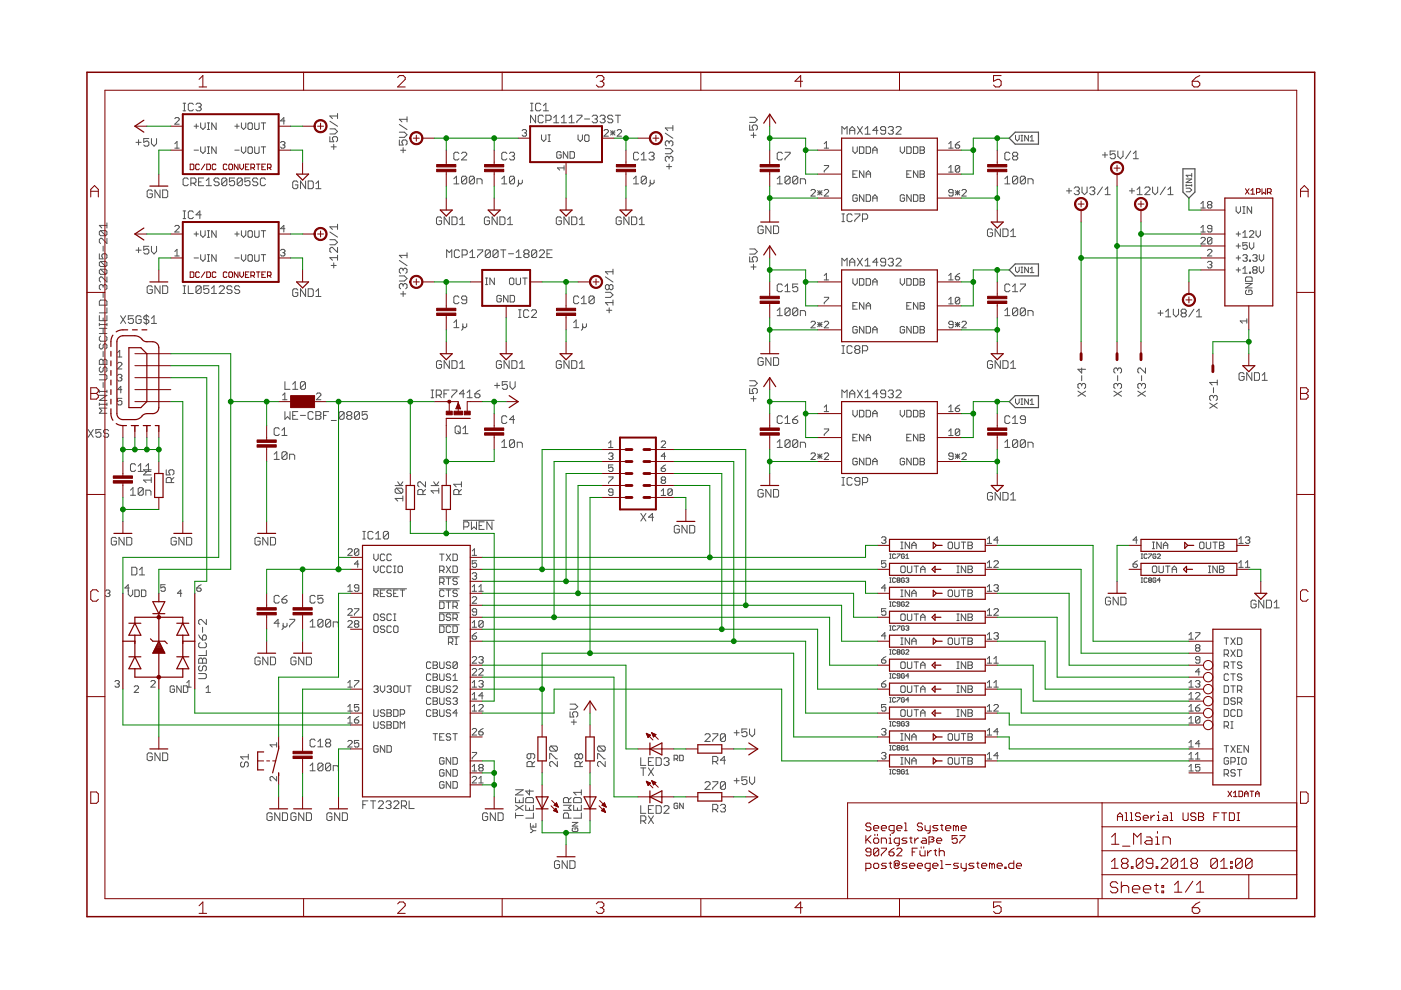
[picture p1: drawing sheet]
<svg xmlns="http://www.w3.org/2000/svg" width="297mm" height="210mm" viewBox="0 0 297 210" stroke-linecap="round" stroke-linejoin="round" font-family="sans-serif">
<g fill="none" stroke="#505050" stroke-width=".21">
<path d="M28.8 30.2h1.1M29.4 29.6v1.1M31.6 29.4h-1.1v.8l.8-.3 .3 .3v.5l-.3 .3h-.5l-.3-.3M32.1 29.4v1.1l.6 .5 .5-.5v-1.1M37.1 31.4h.9M37.1 25.2l.2-.3h.5l.2 .3v.2l-.9 .9h.9M37.1 30.5l.4-.5v1.4M38.8 23.5h.6M38.8 21.9h.6M39.1 21.9v1.6M39.9 38l-.3-.3h-.5l-.3 .3v1.1l.3 .3h.5l.3-.3M40.5 38.8h.8l.3-.2v-.6l-.3-.3h-.8v1.7"/>
<path d="M41 38.8l.6 .6M41 22.1l-.3-.2h-.5l-.3 .2v1.1l.3 .3h.5l.3-.3M41.1 31.8h1M41.1 26.8h1M41.6 22.1l.2-.2h.6l.3 .2v.3l-.3 .3M41.6 26.3v.9M42.1 38.6h.6M42.1 22.7h.3M42.4 22.7l.3 .3v.2l-.3 .3h-.6l-.2-.3M42.5 26.1v.9l.5 .5 .5-.5v-.9M42.5 31.1v1l.5 .4 .5-.4v-1M43.2 37.7h-1.1v1.7h1.1"/>
<path d="M43.7 39.4h1.1M43.7 38.3l.6-.6v1.7M44 31.1h.4M44 32.5h.4M44 27.5h.4M44 26.1h.4M44.2 26.1v1.4M44.2 31.1v1.4M45.8 26.1v1.4l-.9-1.4v1.4M45.8 31.1v1.4l-.9-1.4v1.4M46.5 38l-.3-.3h-.5l-.3 .3v.3l.3 .3h.5l.3 .2v.3l-.3 .3h-.5l-.3-.3M48.1 38l-.3-.3h-.5l-.3 .3v1.1"/>
<path d="M48.1 38v1.1l-.3 .3h-.5l-.3-.3M48.1 38l-1.1 1.1M49.7 37.7h-1.1v.9l.6-.3h.3l.2 .3v.5l-.2 .3h-.6l-.3-.3M49.8 31.8h.9M49.8 26.8h.9M50.2 26.3v.9M51.2 26.1v.9l.4 .5 .5-.5v-.9M51.2 31.1v1l.4 .4 .5-.4v-1M51.4 38l-.3-.3h-.5l-.3 .3v1.1M51.4 38v1.1l-.3 .3h-.5l-.3-.3M51.4 38l-1.1 1.1M52.6 26.3l.2-.2h.5l.2 .2v.9l-.2 .3h-.5l-.2-.3z"/>
<path d="M52.8 31.1h.5l.2 .3v.9l-.2 .2h-.5l-.2-.2v-.9zM53 37.7h-1.1v.9l.8-.3 .3 .3v.5l-.3 .3h-.5l-.3-.3M54 26.1v1.1l.2 .3h.5l.2-.3v-1.1M54 31.1v1.2l.2 .2h.5l.2-.2v-1.2M54.7 38l-.3-.3h-.6l-.2 .3v.3l.2 .3h.6l.3 .2v.3l-.3 .3h-.6l-.2-.3M55.4 31.1h.9M55.4 26.1h.9M55.9 26.1v1.4M55.9 31.1v1.4M56.3 38l-.3-.3h-.5l-.3 .3v1.1l.3 .3h.5l.3-.3M59.5 30.2l.2-.2h.5l.2 .2-.2 .5M59.9 30.7h.3"/>
<path d="M60.2 30.7l.2 .2-.2 .5h-.5l-.2-.2M60.4 25.6h-.9l.7-.7v1.4M63.1 38.7l-.2-.3h-.6l-.2 .3v1l.2 .3h.6l.2-.3v-.5h-.5M64.8 38.4v1.6l-1.1-1.6v1.6M65.3 38.4h.8l.3 .3v1l-.3 .3h-.8zM67 38.9l.5-.5v1.6M69.9 29v1.1h.9l-.3-.9 .3-.2h.5l.3 .2v.6l-.3 .3M69.9 27.3h1.1l.6 .6-.6 .5h-1.1M69.9 25.7l1.7 1.1M70.2 31.1h1.1M70.8 30.6v1.1M71.6 24.1v1"/>
<path d="M71.6 24.6h-1.7l.6 .5M84.7 29.7v1.1h.8l-.3-.8 .3-.3h.5l.3 .3v.5l-.3 .3M84.7 28h1l.6 .6-.6 .5h-1M84.7 26.4l1.6 1.1M84.9 31.9h1.1M85.5 31.3v1.1M86.3 24.8v1M86.3 25.3h-1.6l.5 .5M96.2 37.9l.6-.5v1.6M96.2 39h1.1M97.3 32.6l-.3-.3h-.5l-.3 .3v1.1l.3 .2h.5l.3-.2M97.9 32.6l.2-.3h.6l.3 .3v.2l-1.1 1.1h1.1"/>
<path d="M99 37.6v1.1l-.3 .3h-.6l-.2-.3M99 37.6l-.3-.2h-.6l-.2 .2v1.1M99 37.6l-1.1 1.1M100.6 37.6v1.1l-.3 .3h-.5l-.3-.3M100.6 37.6l-.3-.2h-.5l-.3 .2v1.1M100.6 37.6l-1.1 1.1M101.1 39v-1.1h.8l.3 .3v.8M106.4 39h1.1M106.4 37.9l.5-.5v1.6M107.5 32.6l-.3-.3h-.5l-.3 .3v1.1l.3 .2h.5l.3-.2M108 32.6l.3-.3h.5l.3 .3v.2l-.3 .3M108.6 33.1h.2"/>
<path d="M108.8 33.1l.3 .3v.3l-.3 .2h-.5l-.3-.2M109.1 37.6v1.1l-.3 .3h-.5l-.3-.3M109.1 37.6l-.3-.2h-.5l-.3 .2v1.1M109.1 37.6l-1.1 1.1M109.9 38.2v1.1l-.2 .2M110.7 27.7l.2-.2h.5l.2 .2-.2 .5M110.7 38.2v.5l-.2 .3h-.3l-.3-.3M111.2 28.2h.2M111.4 28.2l.2 .2-.2 .5h-.5l-.2-.3M112.5 23.5h.5M112.5 21.9h.5M112.8 21.9v1.6"/>
<path d="M113.6 24.4v1.6l-1.1-1.6v1.6M114.7 22.1l-.3-.2h-.6l-.2 .2v1.1l.2 .3h.6l.3-.3M114.8 28.6v.9l.5 .5 .4-.5v-.9M115.2 24.7l-.3-.3h-.5l-.3 .3v1.1l.3 .2h.5l.3-.2M115.2 22.4l.5-.5v1.6M115.2 23.5h1.1M115.7 25.5h.9l.2-.3v-.5l-.2-.3h-.9v1.6M116.2 30h.5M116.2 28.6h.5M116.4 28.6v1.4M117.4 25l.5-.6v1.6M117.4 26h1.1"/>
<path d="M119 32.4l-.3-.2h-.4l-.3 .2v.9l.3 .2h.4l.3-.2v-.4h-.5M119 25l.6-.6v1.6M119 26h1.1M119.6 35.1v1M119.6 35.6h-1.4l.5 .5M120.4 32.2v1.3l-1-1.3v1.3M120.6 25l.6-.6v1.6M120.6 26h1.2M120.9 32.2h.7l.2 .2v.9l-.2 .2h-.7zM122.3 24.4h1.1v.3l-1.1 1.1v.2M122.6 28.6v.9l.4 .5 .5-.5v-.9M123.9 25.2h1.1"/>
<path d="M124 28.8l.2-.2h.5l.2 .2v1l-.2 .2h-.5l-.2-.2zM125.6 24.7l.2-.3h.6l.3 .3v.3l-.3 .2M126.1 25.2h.3M126.4 25.2l.3 .3v.3l-.3 .2h-.6l-.2-.2M127.2 24.7l.3-.3h.5l.3 .3v.3l-.3 .2M127.7 25.2h.3M128 25.2l.3 .3v.3l-.3 .2h-.5l-.3-.2M128.1 27.7l.2-.2h.5l.2 .2v.2l-.9 1h.9M129.5 28.2h.9M129.5 27.7l.9 .9M129.9 24.7l-.2-.3h-.6l-.3 .3v.3l.3 .2h.6l.2 .3v.3l-.2 .2h-.6l-.3-.2M129.9 27.7v.9"/>
<path d="M130.4 27.7l-.9 .9M130.5 24.4h1.1M130.9 27.7l.2-.2h.5l.2 .2v.2l-.9 1h.9M131 24.4v1.6M134.3 39h1.1M134.3 37.9l.6-.5v1.6M135.4 32.6l-.3-.3h-.5l-.3 .3v1.1l.3 .2h.5l.3-.2M136 33.9h1M136 32.8l.5-.5v1.6M137 37.6v1.1l-.2 .3h-.6l-.2-.3M137 37.6l-.2-.2h-.6l-.2 .2v1.1M137 37.6l-1 1.1"/>
<path d="M137.6 32.6l.3-.3h.5l.3 .3v.2l-.3 .3M137.9 38.2v1.1l-.3 .2M138.1 33.1h.3M138.4 33.1l.3 .3v.3l-.3 .2h-.5l-.3-.2M138.7 38.2v.5l-.3 .3h-.3l-.2-.3M141.1 31.5h1l.6 .5-.6 .6h-1M141.1 28.2l1.6 1.1M141.3 35.3h1.1M141.9 30.1v.3M141.9 33.4v.3M141.9 34.8v1.1M141.9 33.4l-.3-.3h-.3l-.2 .3v.6l.2 .2"/>
<path d="M141.9 30.1l-.3-.2h-.3l-.2 .2v.6l.2 .2M141.9 33.4l.2-.3h.3l.3 .3v.6l-.3 .2M141.9 30.1l.2-.2h.3l.3 .2v.6l-.3 .2M142.7 26.6v1.1M142.7 27.1h-1.6l.5 .6M158.9 26.5v1.1h.9l-.3-.6v-.2l.3-.3h.5l.3 .3v.5l-.3 .3M158.9 24.9h1.1l.6 .5-.6 .6h-1.1M159.2 28.7h1.1M159.8 28.1v1.1M164.8 39h1.1M164.8 37.9l.5-.5v1.6M165.9 32.6l-.3-.3h-.5l-.3 .3v1.1l.3 .2h.5l.3-.2"/>
<path d="M166.4 32.3h1.1v.3l-1.1 1.1v.2M167.5 37.6v1.1l-.3 .3h-.5l-.3-.3M167.5 37.6l-.3-.2h-.5l-.3 .2v1.1M167.5 37.6l-1.1 1.1M169.1 37.6v1.1l-.2 .3h-.6l-.2-.3M169.1 37.6l-.2-.2h-.6l-.2 .2v1.1M169.1 37.6l-1 1.1M169.7 39v-1.1h.8l.3 .3v.8M174.8 35.1h.9v.2l-.9 1v.2M174.8 30.5l.4-.5v1.4M174.8 31.4h.9M178.5 28.4v-1.6l.5 .6 .6-.6v1.6"/>
<path d="M180.1 28.4v-1l.6-.6 .5 .6v1M180.1 27.6h1.1M180.8 31.1v1l.5 .4 .5-.4v-1M180.8 36.9h.5M181.8 36.2h-1v1.4h1M181.8 26.8l1.1 1.6M182.2 31.1h.7l.3 .3v.9l-.3 .2h-.7zM182.9 26.8l-1.1 1.6M183.2 36.2v1.4l-1-1.4v1.4M183.4 27.4l.6-.6v1.6M183.4 28.4h1.1M183.6 31.1h.7l.3 .3v.9l-.3 .2h-.7z"/>
<path d="M183.6 37.6v-.9l.5-.5 .5 .5v.9M183.6 36.9h1M185 31.8h1M185 32.5v-.9l.5-.5 .5 .5v.9M186.1 27.6h-1l.8-.8v1.6M187.8 27.6h-.8l-.3-.2v-.3l.3-.3h.5l.3 .3v1.1l-.3 .2h-.5l-.3-.2M188.3 27.1l.3-.3h.5l.3 .3v.3l-.3 .2M188.9 27.6h.2M189.1 27.6l.3 .3v.3l-.3 .2h-.5l-.3-.2M190 27.1l.2-.3h.6l.3 .3v.3l-1.1 1h1.1M190.9 31.1v1l.4 .4 .5-.4v-1M192.3 31.1h.7l.2 .3v.9l-.2 .2h-.7z"/>
<path d="M192.3 36.9h.4M193.2 36.2h-.9v1.4h.9M193.7 31.1h.7l.2 .3v.9l-.2 .2h-.7zM194.6 36.2v1.4l-.9-1.4v1.4M195.1 31.1h.7l.2 .3-.2 .4 .2 .5-.2 .2h-.7zM195.1 31.8h.7M195.1 36.2h.7l.2 .2-.2 .5 .2 .5-.2 .2h-.7zM195.1 36.9h.7M201.1 30.5l.5-.5v1.4M201.1 31.4h1M201.1 35.6l.5-.5v1.4M201.1 36.5h1"/>
<path d="M202.5 30.7h.7l.3 .5-.3 .2h-.4l-.3-.2zM203.5 30l-1 .7M203.5 35.3l-1 1M203.5 35.3l-.3-.2h-.4l-.3 .2v1M203.5 35.3v1l-.3 .2h-.4l-.3-.2M213 39h1.1M213 37.9l.6-.5v1.6M214.1 32.6l-.3-.3h-.5l-.3 .3v1.1l.3 .2h.5l.3-.2M214.9 33.1l-.2-.3v-.2l.2-.3h.6l.3 .3v.2l-.3 .3M214.9 33.1l-.2 .3v.3l.2 .2h.6l.3-.2v-.3l-.3-.3M214.9 33.1h.6M215.3 28.7v.8l.4 .4 .4-.4v-.8"/>
<path d="M215.8 37.6v1.1l-.3 .3h-.6l-.2-.3M215.8 37.6l-.3-.2h-.6l-.2 .2v1.1M215.8 37.6l-1.1 1.1M216.5 29.9h.4M216.5 28.7h.4M216.7 28.7v1.2M217.4 37.6v1.1l-.3 .3h-.5l-.3-.3M217.4 37.6l-.3-.2h-.5l-.3 .2v1.1M217.4 37.6l-1.1 1.1M218 39v-1.1h.8l.2 .3v.8M218 28.7v1.2l-.7-1.2v1.2M218.4 29.9h.8"/>
<path d="M218.4 29.1l.4-.4v1.2M226.7 39.9v1.1M227.8 39.9l.2-.3h.6l.2 .3v.3l-.2 .3M229.4 39.6v1.1l.5 .6 .6-.6v-1.1M231 39.9l.3-.3h.5l.3 .3v.3l-.3 .3M233.7 32.9h1.1M233.7 39.6l-1 1.7M234.3 32.3v1.1M236.5 32h-1.1v.9l.5-.3h.3l.3 .3v.5l-.3 .3h-.6l-.2-.3M237 32v1.1l.6 .6 .5-.6v-1.1M239.7 32l-1 1.7M240 39.9v1.1"/>
<path d="M240.3 33.7h1.1M240.3 32.6l.5-.6v1.7M242.7 39.9l.3-.3h.5l.3 .3v.3l-1.1 1.1h1.1M244.4 39.6v1.1l.5 .6 .5-.6v-1.1M247.1 39.6l-1.1 1.7M251.5 39.9h.8l.4 .4-.4 .4h-.8M251.5 39.3h1.2M251.5 39.1v.4M251.5 38h1.2l-1.2 .7h1.2M252.7 36.8v.7M252.7 39.1v.4M252.7 37.2h-1.2l.4 .3"/>
<path d="M21.1 53.8v1.1h.8l-.3-.5v-.3l.3-.3h.5l.3 .3v.5l-.3 .3M21.3 48.9h1.1l.3 .3v.5l-.3 .3M21.3 55.4h1.1l.3 .3v.6l-.3 .2M21.3 57.1h1.1l.3 .2v.6l-.3 .3M21.3 48.9l-.2 .3v.5l.2 .3h1.1M21.3 55.4l-.2 .3v.6l.2 .2h1.1M21.3 57.1l-.2 .2v.6l.2 .3h1.1M21.3 57.1l1.1 1.1M21.3 55.4l1.1 1.1M21.3 48.9l1.1 1.1M21.9 52.2v1.1M22.7 47.3v1"/>
<path d="M22.7 50.5v1.1l-1.1-1.1h-.3l-.2 .3v.6l.2 .2M22.7 58.7v1.1l-1.1-1.1h-.3l-.2 .3v.5l.2 .3M22.7 47.8h-1.6l.5 .5M28.8 53h1.1M29.4 52.5v1.1M31.6 52.2h-1.1v.8l.5-.2h.3l.3 .2v.6l-.3 .2h-.5l-.3-.2M32.1 52.2v1.1l.6 .5 .5-.5v-1.1M32.3 40.6l-.3-.3h-.5l-.3 .3v1l.3 .3h.5l.3-.3v-.5h-.6M33.9 40.3v1.6l-1-1.6v1.6M34.5 40.3h.8l.3 .3v1l-.3 .3h-.8zM37.1 48l.2-.2h.5l.2 .2v.3l-.9 .9h.9M37.1 54.3h.9"/>
<path d="M37.1 53.3l.4-.4v1.4M38.8 46.4h.6M38.8 44.7h.6M39.1 44.7v1.7M41 45l-.3-.3h-.5l-.3 .3v1.1l.3 .3h.5l.3-.3M41.1 54.7h1M41.1 49.6h1M41.6 49.1v1M42.5 48.9v.9l.5 .5 .5-.5v-.9M42.5 54v.9l.5 .5 .5-.5v-.9M42.7 45.6h-1.1l.8-.9v1.7M44 55.4h.4"/>
<path d="M44 54h.4M44 50.3h.4M44 48.9h.4M44.2 48.9v1.4M44.2 54v1.4M45.8 48.9v1.4l-.9-1.4v1.4M45.8 54v1.4l-.9-1.4v1.4M49.8 54.7h.9M49.8 49.6h.9M50.2 49.1v1M51.2 48.9v.9l.4 .5 .5-.5v-.9M51.2 54v.9l.4 .5 .5-.5v-.9"/>
<path d="M52.6 49.1l.2-.2h.5l.2 .2v1l-.2 .2h-.5l-.2-.2zM52.6 54.2l.2-.2h.5l.2 .2v1l-.2 .2h-.5l-.2-.2zM54 54v1.2l.2 .2h.5l.2-.2v-1.2M54 48.9v1.2l.2 .2h.5l.2-.2v-1.2M55.4 54h.9M55.4 48.9h.9M55.9 48.9v1.4M55.9 54v1.4M59.5 53.1l.2-.2h.5l.2 .2-.2 .5M59.9 53.6h.3M60.2 53.6l.2 .2-.2 .5h-.5l-.2-.3M60.4 48.5h-.9l.7-.7v1.4"/>
<path d="M67 40h1.1M69.9 50.8h1.1l.6 .6-.6 .5h-1.1M69.9 49.2l1.7 1.1M70.2 56.3h1.1M70.8 55.7v1.1M71.6 52.5v1l-1.1-1h-.3l-.3 .2v.6l.3 .2M71.6 47.5v1.1M71.6 54.1v1.1M71.6 54.6h-1.7l.6 .6M71.6 48.1h-1.7l.6 .5M84.7 58.5h1l.6 .6-.6 .5h-1M84.7 55.2l1.6 1.1"/>
<path d="M85.5 57.1l.2-.2h.3l.3 .2v.6l-.3 .3M85.5 57.1v.3M85.5 57.1l-.3-.2h-.3l-.2 .2v.6l.2 .3M86.3 53.6v1.1M86.3 54.1h-1.6l.5 .6M93.6 46.3l-.3-.3h-.5l-.3 .3v1l.3 .3h.5l.3-.3v-.5h-.5M94.7 54.6v-1.6l.5 .5 .6-.5v1.6M95.3 46v1.6l-1.1-1.6v1.6M95.8 46h.8l.3 .3v1l-.3 .3h-.8zM97.4 53.3l-.2-.3h-.6l-.3 .3v1l.3 .3h.6l.2-.3M97.5 47.6h1M97.5 46.5l.5-.5v1.6"/>
<path d="M98 54.1h.8l.3-.3v-.5l-.3-.3h-.8v1.6M99.6 54.6h1.1M99.6 53.5l.6-.5v1.6M101.2 53h1.1v.3l-1.1 1v.3M102.9 58.9h.5M103.2 58.9v1.4M103.8 46.3l-.3-.3h-.5l-.3 .3v1l.3 .3h.5l.3-.3v-.5h-.5M104 53.3l-.3-.3h-.6l-.2 .3v1M104 53.3v1l-.3 .3h-.6l-.2-.3M104 53.3l-1.1 1M104.8 58.9v1.4l-.9-1.4v1.4M105.4 46v1.6l-1.1-1.6v1.6"/>
<path d="M105.6 53.3v1l-.3 .3h-.5l-.3-.3M105.6 53.3l-.3-.3h-.5l-.3 .3v1M105.6 53.3l-1.1 1M106 46h.8l.3 .3v1l-.3 .3h-.8zM106.2 53h1.1M106.7 53v1.6M107.6 47.6h1.1M107.6 46.5l.6-.5v1.6M107.8 53.8h1.1M108.2 58.9h.5l.2 .3v.9l-.2 .2h-.5l-.2-.2v-.9zM109.4 54.6h1.1M109.4 53.5l.6-.5v1.6"/>
<path d="M109.4 58.9v1.2l.3 .2h.4l.3-.2v-1.2M110.8 58.9h1M111.3 58.9v1.4M111.3 53.8l-.2 .3v.2l.2 .3h.6l.3-.3v-.2l-.3-.3M111.3 53.8l-.2-.3v-.2l.2-.3h.6l.3 .3v.2l-.3 .3M111.3 53.8h.6M113.8 53.3l-.3-.3h-.5l-.3 .3v1M113.8 53.3v1l-.3 .3h-.5l-.3-.3M113.8 53.3l-1.1 1M114.3 53.3l.3-.3h.5l.3 .3v.2l-1.1 1.1h1.1M116 53.8h.5M117.1 53h-1.1v1.6h1.1"/>
<path d="M119 46.3l-.3-.3h-.5l-.3 .3v1l.3 .3h.5l.3-.3v-.5h-.5M120.6 46v1.6l-1-1.6v1.6M121.2 46h.8l.3 .3v1l-.3 .3h-.8zM122.9 47.6h1M122.9 46.5l.5-.5v1.6M128.4 58.7l1.6 1.1M130 57.1v1M130 57.6h-1.6l.5 .5M131.7 46.3l-.3-.3h-.5l-.3 .3v1l.3 .3h.5l.3-.3v-.5h-.5M133.3 46v1.6l-1-1.6v1.6M133.9 46h.8l.3 .3v1l-.3 .3h-.8zM135.6 47.6h1"/>
<path d="M135.6 46.5l.5-.5v1.6M158.9 52.8h1.1l.6 .5-.6 .6h-1.1M158.9 54.4v1.1h.9l-.3-.8 .3-.3h.5l.3 .3v.5l-.3 .3M159.2 56.6h1.1M159.8 56.1v1M161.8 48.2l-.3-.3h-.5l-.3 .3v1.1l.3 .2h.5l.3-.2v-.6h-.5M163.4 47.9v1.6l-1-1.6v1.6M164 47.9h.8l.3 .3v1.1l-.3 .2h-.8zM171.9 40.4l.3-.2h.4l.3 .2v.2l-1 1h1M173.4 40.4l.9 .9M173.4 40.9h.9M173.8 40.4v.9"/>
<path d="M174.3 40.4l-.9 .9M174.8 58.4l.4-.4v1.4M174.8 40.4l.2-.2h.5l.2 .2v.2l-.9 1h.9M174.8 59.4h.9M178.5 56.4v-1.6l.5 .5 .6-.5v1.6M178.5 47h.5M178.5 45.4h.5M178.8 45.4v1.6M180.1 56.4v-1.1l.6-.5 .5 .5v1.1M180.1 55.6h1.1M180.7 45.6l-.3-.2h-.5l-.3 .2v1.1l.3 .3h.5l.3-.3M180.8 59.1v.9l.5 .5 .5-.5v-.9"/>
<path d="M181.2 45.4h1.1v.2l-1.1 1.1v.3M181.8 41.5l-.3-.2h-.4l-.3 .2v1l.3 .2h.4l.3-.2v-.5h-.5M181.8 54.8l1.1 1.6M182.2 59.1h.7l.3 .2v.9l-.3 .3h-.7zM182.9 46.5h.8l.3-.3v-.6l-.3-.2h-.8v1.6M182.9 54.8l-1.1 1.6M183.2 41.3v1.4l-1-1.4v1.4M183.4 55.3l.6-.5v1.6M183.4 56.4h1.1M183.6 41.3h.7l.3 .2v1l-.3 .2h-.7zM183.6 59.1h.7l.3 .2v.9l-.3 .3h-.7zM185 42.7v-.9l.5-.5 .5 .5v.9"/>
<path d="M185 42h1M185 59.8h1M186.1 55.6h-1l.8-.8v1.6M187.8 55.6h-.8l-.3-.3v-.3l.3-.2h.5l.3 .2v1.1l-.3 .3h-.5l-.3-.3M188.3 55l.3-.2h.5l.3 .2v.3l-.3 .3M188.9 55.6h.2M189.1 55.6l.3 .2v.3l-.3 .3h-.5l-.3-.3M190 55l.2-.2h.6l.3 .2v.3l-1.1 1.1h1.1M190.9 59.1v.9l.4 .5 .5-.5v-.9M191.8 41.5l-.2-.2h-.5l-.2 .2v1l.2 .2h.5l.2-.2v-.5h-.5M192.3 59.1h.7l.2 .2v.9l-.2 .3h-.7zM193.2 41.3v1.4l-.9-1.4v1.4"/>
<path d="M193.7 59.1h.7l.2 .2v.9l-.2 .3h-.7zM193.7 41.3h.7l.2 .2v1l-.2 .2h-.7zM195.1 41.3h.7l.2 .2-.2 .5 .2 .5-.2 .2h-.7zM195.1 42h.7M195.1 59.1h.7l.2 .2-.2 .5 .2 .4-.2 .3h-.7zM195.1 59.8h.7M201.1 58.4l.5-.4v1.4M201.1 59.4h1M202.1 40.9h-.7l-.3-.3 .3-.4h.4l.3 .2v.9l-.3 .3h-.4l-.3-.3M202.5 40.9h1M202.5 40.4l1 .9M202.5 58.7h.7l.3 .4-.3 .3h-.4l-.3-.3z"/>
<path d="M203 40.4v.9M203.5 40.4l-1 .9M203.5 58l-1 .7M203.9 40.4l.3-.2h.4l.3 .2v.2l-1 1h1M210.4 48.8l-.2-.3h-.6l-.2 .3v1.1l.2 .3h.6l.2-.3v-.5h-.5M212.1 48.5v1.7l-1.1-1.7v1.7M212.6 48.5h.8l.3 .3v1.1l-.3 .3h-.8zM214.3 50.2h1M214.3 49.1l.5-.6v1.7M215.3 56.6v.8l.4 .4 .4-.4v-.8M216.5 57.8h.4M216.5 56.6h.4"/>
<path d="M216.7 56.6v1.2M218 56.6v1.2l-.7-1.2v1.2M218.4 57l.4-.4v1.2M218.4 57.8h.8M226.1 40.5h1.1M228.3 40.5h.3M228.6 40.5l.2 .2v.3l-.2 .3h-.6l-.2-.3M231.6 40.5h.2M231.8 40.5l.3 .2v.3l-.3 .3h-.5l-.3-.3M234.3 41.3h1.1M234.3 40.2l.5-.6v1.7M239.5 40.5h1"/>
<path d="M241.1 40.2l.5-.6v1.7M241.1 41.3h1.1M247.6 41.3h1.1M247.6 40.2l.6-.6v1.7M254.6 50.6l.2-.3h.5l.2 .3v.2l-.9 .9h.9M254.6 48.3l.5-.5v1.4M254.6 43.2l.5-.5v1.4M254.6 49.2h.9M254.6 44.1h.9M256 55.6l.2-.2h.5l.2 .2-.2 .5M256 53.1l.2-.2h.5l.2 .2v.2l-.9 1h.9M256.2 43.4l-.2-.2 .2-.5h.5l.2 .2-.2 .5"/>
<path d="M256.2 43.4l-.2 .2 .2 .5h.5l.2-.2-.2-.5M256.2 43.4h.5M256.5 56.1h.2M256.7 56.1l.2 .2-.2 .5h-.5l-.2-.2M256.9 50.6v.9l-.2 .2h-.5l-.2-.2M256.9 48.5h-.7l-.2-.2 .2-.5h.5l.2 .2v1l-.2 .2h-.5l-.2-.2M256.9 50.6l-.2-.3h-.5l-.2 .3v.9M256.9 50.6l-.9 .9M262.1 57.2h.9M262.1 54.7h.9M262.1 52.2h.9M262.1 49.6h.9"/>
<path d="M262.1 43.8v1l.5 .4 .4-.4v-1M262.6 49.1v1M262.6 51.7v.9M262.6 54.2v1M262.6 56.8v.9M263.5 57l.5-.5v1.4M263.5 49.4l.5-.5v1.4M263.5 57.9h.9M263.5 54.2l.2-.2h.5l.2 .2-.2 .5M263.5 50.3h.9M263.5 45.2h.5M263.5 43.8h.5"/>
<path d="M263.7 43.8v1.4M264 54.7h.2M264.2 54.7l.2 .2-.2 .5h-.5l-.2-.2M264.3 58.7h.9l.3 .2v.7h-1.4v-.7zM264.4 51.5h-.9v.7l.7-.3 .2 .3v.4l-.2 .3h-.5l-.2-.3M264.9 51.5v.9l.5 .5 .4-.5v-.9M264.9 49.1l.2-.2h.5l.2 .2v.3l-.9 .9h.9M264.9 57.7h.2v.2h-.2zM264.9 55.2h.2v.2h-.2zM265.4 43.8v1.4l-1-1.4v1.4M265.6 54.2l.2-.2h.5l.2 .2-.2 .5M265.8 57.2l-.2-.2 .2-.5h.5l.2 .3-.2 .4"/>
<path d="M265.8 57.2l-.2 .3 .2 .4h.5l.2-.2-.2-.5M265.8 57.2h.5M266.1 54.7h.2M266.3 48.9v.9l.5 .5 .4-.5v-.9M266.3 54.7l.2 .2-.2 .5h-.5l-.2-.2M267 54v.9l.5 .5 .4-.5v-.9M267 56.5v1l.5 .4 .4-.4v-1M21.1 66.9v1.1h1.6v-1.1M21.1 79.4h1.3l.3 .3v.6l-.3 .2h-1.3M21.1 68.5v.6M21.1 70.7h1.6M21.1 69.6h1.6"/>
<path d="M21.1 68.8h1.6M21.3 76.2h.3l.3 .3 .2-.3h.3l.3 .3v.8h-1.6v-.8zM21.3 63.6h1.1l.3 .3v.8h-1.6v-.8zM21.3 71.3l-.2 .2v.6l.2 .2h1.1l.3-.2v-.6l-.3-.2M21.3 72.9l-.2 .3v.5l.2 .3h.3l.3-.3v-.5l.2-.3h.3l.3 .3v.5l-.3 .3M21.3 77.8l-.2 .3v.5l.2 .3h.3l.3-.3v-.5l.2-.3h.3l.3 .3v.5l-.3 .3M21.9 60.6l-.3-.3h-.3l-.2 .3v.6l.2 .2M21.9 60.6l.2-.3h.3l.3 .3v.6l-.3 .2M21.9 60.6v.3M21.9 62v1.1M21.9 67.4v.6M21.9 69.6v1.1"/>
<path d="M21.9 74.5v1.1M21.9 76.5v.8M22.7 65.3v1h-1.6M22.7 68.5v.6M24.9 77.1l.2-.3h.5l.2 .3v.2l-.9 .9h.9M24.9 79.6l.2-.2h.5l.2 .2-.2 .5M24.9 74.8l.5-.5v1.4M24.9 75.7h.9M25.6 67l1 1.6M26.6 67l-1 1.6M28.3 67h-1.1v.8l.5-.3h.3l.3 .3v.5l-.3 .3h-.5l-.3-.3M29.9 67.2l-.2-.2h-.6l-.3 .2v1.1l.3 .3h.6l.2-.3v-.5h-.5"/>
<path d="M31 66.7v2.2M31.6 67.2l-.3-.2h-.5l-.3 .2v.3l.3 .3h.5l.3 .2v.3l-.3 .3h-.5l-.3-.3M32.1 68.6h1.1M32.1 67.5l.6-.5v1.6M32.3 60.9l-.3-.3h-.5l-.3 .3v1.1l.3 .2h.5l.3-.2v-.6h-.6M33.9 60.6v1.6l-1-1.6v1.6M34.5 60.6h.8l.3 .3v1.1l-.3 .2h-.8zM38.8 60.6h.6M38.8 62.2h.6M39.1 60.6v1.6M39.9 60.6v1.6h1.1M42.7 60.9v1.1l-.3 .2h-.6l-.2-.2"/>
<path d="M42.7 60.9l-.3-.3h-.6l-.2 .3v1.1M42.7 60.9l-1.1 1.1M44.3 60.6h-1.1v.8l.8-.2 .3 .2v.6l-.3 .2h-.5l-.3-.2M44.8 62.2h1.1M44.8 61.2l.6-.6v1.6M46.5 60.9l.2-.3h.6l.3 .3v.3l-1.1 1h1.1M49.2 60.9l-.3-.3h-.5l-.3 .3v.3l.3 .2h.5l.3 .3v.3l-.3 .2h-.5l-.3-.2M50.8 60.9l-.3-.3h-.5l-.3 .3v.3l.3 .2h.5l.3 .3v.3l-.3 .2h-.5l-.3-.2M63.1 61.5l-.2-.3h-.6l-.2 .3v1.1l.2 .3h.6l.2-.3v-.5h-.5M64.8 61.2v1.7l-1.1-1.7v1.7M65.3 61.2h.8l.3 .3v1.1l-.3 .3h-.8zM67 62.9h1.1"/>
<path d="M67 61.8l.5-.6v1.7M84.9 62.3h1.1M85.5 60.4v.3M85.5 61.8v1.1M85.5 60.4l-.3-.3h-.3l-.2 .3v.6l.2 .2M85.5 60.4l.2-.3h.3l.3 .3v.6l-.3 .2M93.6 76.8l-.3-.3h-.5l-.3 .3v1l.3 .3h.5l.3-.3v-.5h-.5M95.3 76.5v1.6l-1.1-1.6v1.6M95.8 76.5h.8l.3 .3v1l-.3 .3h-.8zM96.2 68.4l.6-.6v1.7M96.2 69.5h1.1M97.3 63l-.3-.2h-.5l-.3 .2v1.1l.3 .3h.5l.3-.3"/>
<path d="M97.5 77l.5-.5v1.6M97.5 78.1h1M98.1 68.6v1.1l-.2 .3M99 63.6h-.9l-.2-.3v-.3l.2-.2h.6l.3 .2v1.1l-.3 .3h-.6l-.2-.3M99 68.6v.6l-.3 .3h-.3l-.3-.3M102.9 60.3h.5M106.3 62.9l-.3-.3h-.4l-.3 .3v.9l.3 .2h.4l.3-.2v-.5h-.5M106.3 76.8l-.3-.3h-.5l-.3 .3v1l.3 .3h.5l.3-.3v-.5h-.5M107.7 62.6v1.4l-.9-1.4v1.4M107.9 76.5v1.6l-1-1.6v1.6M108.2 62.6h.7l.2 .3v.9l-.2 .2h-.7zM108.5 76.5h.8l.3 .3v1l-.3 .3h-.8z"/>
<path d="M109.9 67.3h.6M109.9 65.7h.6M110.2 78.1h1M110.2 77l.5-.5v1.6M110.2 65.7v1.6M112.1 66l-.3-.3h-.5l-.3 .3v1l.3 .3h.5l.3-.3M112.7 66l.2-.3h.6l.2 .3v.2l-1 1.1h1M119 76.8l-.3-.3h-.5l-.3 .3v1l.3 .3h.5l.3-.3v-.5h-.5M120.6 76.5v1.6l-1-1.6v1.6M121.2 76.5h.8l.3 .3v1l-.3 .3h-.8zM121.6 69.5h1.1M121.6 68.4l.6-.6v1.7"/>
<path d="M122.7 63l-.3-.2h-.5l-.3 .2v1.1l.3 .3h.5l.3-.3M122.9 77l.5-.5v1.6M122.9 78.1h1M123.3 64.4h1M123.3 63.3l.5-.5v1.6M123.5 68.6v1.1l-.2 .3M124.3 68.6v.6l-.2 .3h-.3l-.3-.3M126 63l-.3-.2h-.5l-.3 .2v1.1M126 63v1.1l-.3 .3h-.5l-.3-.3M126 63l-1.1 1.1M128.4 62h1l.6 .5-.6 .6h-1M128.6 65.8h1.1"/>
<path d="M129.2 60.6l-.3-.3h-.3l-.2 .3v.6l.2 .2h.3l.3-.2M129.2 60.6l.2-.3h.3l.3 .3v.6l-.3 .2h-.3l-.2-.2M129.2 60.6v.6M129.2 65.3v1M130 64.2h-1.6l.5 .5M130 63.6v1.1M161.8 76.1l-.3-.3h-.5l-.3 .3v1.1l.3 .3h.5l.3-.3v-.6h-.5M163.4 75.8v1.7l-1-1.7v1.7M164 75.8h.8l.3 .3v1.1l-.3 .3h-.8zM164.8 65.8l.5-.5v1.6M164.8 66.9h1.1M165.9 60.5l-.3-.3h-.5l-.3 .3v1.1l.3 .2h.5l.3-.2"/>
<path d="M166.4 61.8h1.1M166.4 60.8l.6-.6v1.6M167.5 65.6l-.3-.3h-.5l-.3 .3v1.1M167.5 65.6v1.1l-.3 .2h-.5l-.3-.2M167.5 65.6l-1.1 1.1M169.1 60.2h-1v.8l.5-.2h.3l.2 .2v.6l-.2 .2h-.6l-.2-.2M169.1 65.6l-.2-.3h-.6l-.2 .3v1.1M169.1 65.6v1.1l-.2 .2h-.6l-.2-.2M169.1 65.6l-1 1.1M169.7 66.9v-1.1h.8l.3 .3v.8M171.9 68.3l.3-.2h.4l.3 .2v.3l-1 .9h1M173.4 68.8h.9"/>
<path d="M173.4 68.3l.9 1M173.8 68.3v1M174.3 68.3l-.9 1M174.8 68.3l.2-.2h.5l.2 .2v.3l-.9 .9h.9M174.8 63h.9v.3l-.9 .9v.2M178.5 74.9h.5M178.5 73.3h.5M178.8 73.3v1.6M180.7 73.6l-.3-.3h-.5l-.3 .3v1.1l.3 .2h.5l.3-.2M180.8 64.9h.5M181.5 74.1l-.3-.2v-.3l.3-.3h.6l.2 .3v.3l-.2 .2M181.5 74.1l-.3 .3v.3l.3 .2h.6l.2-.2v-.3l-.2-.3"/>
<path d="M181.5 74.1h.6M181.8 69.4l-.3-.2h-.4l-.3 .2v1l.3 .2h.4l.3-.2v-.5h-.5M181.8 64.2h-1v1.4h1M182.9 74.4h.8l.3-.3v-.5l-.3-.3h-.8v1.6M183.2 64.2v1.4l-1-1.4v1.4M183.2 69.2v1.4l-1-1.4v1.4M183.6 65.6v-1l.5-.4 .5 .4v1M183.6 69.2h.7l.3 .2v1l-.3 .2h-.7zM183.6 64.9h1M185 60.5v-1l.5-.4 .5 .4v1M185 70.6v-.9l.5-.5 .5 .5v.9M185 69.9h1"/>
<path d="M191.8 69.4l-.2-.2h-.5l-.2 .2v1l.2 .2h.5l.2-.2v-.5h-.5M192.3 64.9h.4M193.2 64.2h-.9v1.4h.9M193.2 69.2v1.4l-.9-1.4v1.4M193.7 69.2h.7l.2 .2v1l-.2 .2h-.7zM194.6 64.2v1.4l-.9-1.4v1.4M195.1 64.2h.7l.2 .2-.2 .5 .2 .4-.2 .3h-.7zM195.1 69.2h.7l.2 .2-.2 .5 .2 .5-.2 .2h-.7zM195.1 69.9h.7M195.1 64.9h.7M201.1 63.5l.5-.5v1.4M201.1 64.4h1"/>
<path d="M202.1 68.8h-.7l-.3-.2 .3-.5h.4l.3 .2v1l-.3 .2h-.4l-.3-.2M202.5 68.8h1M202.5 68.3l1 1M203 68.3v1M203.5 63.3v.9l-.3 .2h-.4l-.3-.2M203.5 63.3l-.3-.3h-.4l-.3 .3v.9M203.5 68.3l-1 1M203.5 63.3l-1 .9M203.9 68.3l.3-.2h.4l.3 .2v.3l-1 .9h1M210.4 76.8l-.2-.3h-.6l-.2 .3v1l.2 .3h.6l.2-.3v-.5h-.5M212.1 76.5v1.6l-1.1-1.6v1.6M212.6 76.5h.8l.3 .3v1l-.3 .3h-.8z"/>
<path d="M213 65.8l.6-.5v1.6M213 66.9h1.1M214.1 60.5l-.3-.3h-.5l-.3 .3v1.1l.3 .2h.5l.3-.2M214.3 77l.5-.5v1.6M214.3 78.1h1M214.7 61.8h1.1M214.7 60.8l.5-.6v1.6M215.8 65.6l-.3-.3h-.6l-.2 .3v1.1M215.8 65.6v1.1l-.3 .2h-.6l-.2-.2M215.8 65.6l-1.1 1.1M216.3 60.2h1.1v.3l-1.1 1.1v.2M217.4 65.6l-.3-.3h-.5l-.3 .3v1.1"/>
<path d="M217.4 65.6v1.1l-.3 .2h-.5l-.3-.2M217.4 65.6l-1.1 1.1M218 66.9v-1.1h.8l.2 .3v.8M229.3 78v1.1l-.8-.8h1.7M229.3 79.7v1M237 78.3v.3M237 79.7v1M237 78.3l-.3-.3h-.3l-.2 .3v.5l.2 .3M237 78.3l.2-.3h.3l.3 .3v.5l-.3 .3M242 79.7v1M242.9 78v1.1l-1.1-1.1h-.3l-.3 .3v.5l.3 .3M245.5 66.4h1.1"/>
<path d="M246 65.8v1.1M247.1 66.1l.6-.5v1.6M247.1 67.2h1.1M248.8 65.6v1l.5 .6 .6-.6v-1M250.7 66.4h.5M250.7 66.4l-.3 .2v.3l.3 .3h.5l.3-.3v-.3l-.3-.2M250.7 66.4l-.3-.3v-.3l.3-.2h.5l.3 .2v.3l-.3 .3M253.1 65.6l-1 1.6M253.7 66.1l.5-.5v1.6M253.7 67.2h1.1M263.8 79.3l-.3-.3h-.5l-.3 .3v1.1l.3 .2h.5l.3-.2v-.6h-.6M264.1 60.1h1.4l-1.4 .9h1.4"/>
<path d="M264.3 61.5l-.2 .2v.5l.2 .2h.9l.3-.2v-.5l-.3-.2h-.4v.5M264.4 67.6v.9M264.4 68.1h-1.4l.4 .4M265.4 79v1.6l-1.1-1.6v1.6M266 79h.8l.2 .3v1.1l-.2 .2h-.8zM267.6 79.6l.5-.6v1.6M18.7 91.1l1.1 1.6M19.8 91.1l-1.1 1.6M21.1 83.8h1.6l-1.6 1.1h1.6M21.1 85.7h1.6M21.1 82.7v.5M21.1 85.4v.6"/>
<path d="M21.1 83h1.6M21.4 91.1h-1.1v.8l.8-.3 .3 .3v.5l-.3 .3h-.5l-.3-.3M21.9 81.1v1.1M22.7 86.5h-1.6l.5 .6-.5 .5h1.6M22.7 82.7v.5M22.7 85.4v.6M23 91.4l-.2-.3h-.6l-.3 .3v.2l.3 .3h.6l.2 .3v.2l-.2 .3h-.6l-.3-.3M25.4 80.1h.2M25.6 80.1l.2 .2-.2 .5h-.5l-.2-.3M25.8 84.5h-.9v.7l.5-.3 .4 .3v.4l-.2 .3h-.5l-.2-.3M25.8 82.6h-.9l.7-.7v1.4M28.7 98.6l-.2-.3h-.6l-.2 .3v1.1l.2 .2h.6l.2-.2"/>
<path d="M29.3 99.9h1.1M29.3 98.8l.5-.5v1.6M30.9 99.9h1.1M30.9 98.8l.6-.5v1.6M32.1 99.6h-1.7l.6 .5-.6 .6h1.7M35.2 99.6v1.1h.9l-.3-.6v-.2l.3-.3h.5l.3 .3v.5l-.3 .3M58.1 96.3l.6-.5v1.6M58.1 97.4h1.1M59.2 91l-.3-.3h-.5l-.3 .3v1.1l.3 .2h.5l.3-.2M59.8 92.3h1.1M59.8 91.2l.5-.5v1.6M59.9 83.8l.5-.5v1.5"/>
<path d="M59.9 84.8h1M60.4 80.9v1.6h1.1M60.4 87.3v1.6l.6-.6 .5 .6v-1.6M60.9 96.1v1l-.3 .3h-.6l-.2-.3M60.9 96.1l-.3-.3h-.6l-.2 .3v1M60.9 96.1l-1.1 1M61.4 97.4v-1.1h.8l.3 .3v.8M62.1 88.1h.5M62.1 82.5h1M62.1 81.5l.5-.6v1.6M63.1 87.3h-1v1.6h1M63.7 88.1h1.1"/>
<path d="M64.8 81.2l-.3-.3h-.5l-.3 .3v1.1M64.8 81.2v1.1l-.3 .2h-.5l-.3-.2M64.8 81.2l-1.1 1.1M66.4 87.5l-.3-.2h-.5l-.3 .2v1.1l.3 .3h.5l.3-.3M67 87.3h.8l.3 .2v.3l-.3 .3 .3 .2v.3l-.3 .3h-.8zM67 88.1h.8M67.1 83.6l.2-.3h.5l.2 .3v.2l-.9 1h.9M68.6 88.1h.6M69.7 87.3h-1.1v1.6M70.2 89.2h1.1M73 87.5l-.3-.2h-.6l-.2 .2v1.1M73 87.5v1.1l-.3 .3h-.6l-.2-.3"/>
<path d="M73 87.5l-1.1 1.1M73.8 88.1l-.3-.3v-.3l.3-.2h.5l.3 .2v.3l-.3 .3M73.8 88.1l-.3 .2v.3l.3 .3h.5l.3-.3v-.3l-.3-.2M73.8 88.1h.5M76.2 87.5l-.2-.2h-.6l-.3 .2v1.1M76.2 87.5v1.1l-.2 .3h-.6l-.3-.3M76.2 87.5l-1.1 1.1M77.9 87.3h-1.1v.8l.5-.3h.3l.3 .3v.5l-.3 .3h-.6l-.2-.3M91.4 84.3h.5M91.4 82.7h.5M91.7 82.7v1.6M92.5 83.8h.8l.3-.3v-.5l-.3-.3h-.8v1.6"/>
<path d="M93 83.8l.6 .5M94.1 83.5h.6M95.2 82.7h-1.1v1.6M95.8 82.7h1.1v.3l-1.1 1.1v.2M96.8 90.3h.5l.3 .3v1.1l-.3 .2h-.5l-.3-.2v-1.1zM97 91.4l.6 .5M98.1 91.9h1.1M98.1 90.8l.6-.5v1.6M98.5 83.5h-1.1l.8-.8v1.6M99 84.3h1.1M99 83.2l.6-.5v1.6M100.7 83.5h.8l.3 .3v.3l-.3 .2h-.6l-.2-.2z"/>
<path d="M101.8 82.7l-.6 .3-.5 .5M104.9 81.7h1M105.4 81.2v1.1M106.4 93.8l.5-.6v1.7M106.4 94.9h1.1M107.5 88.4l-.3-.2h-.5l-.3 .2v1.1l.3 .3h.5l.3-.3M107.6 80.9h-1.1v.8l.5-.2h.3l.3 .2v.6l-.3 .2h-.5l-.3-.2M108.1 80.9v1.1l.6 .5 .5-.5v-1.1M109.1 93.5l-.3-.3h-.5l-.3 .3v1.1M109.1 93.5v1.1l-.3 .3h-.5l-.3-.3M109.1 93.5l-1.1 1.1M109.1 89h-1.1l.8-.8v1.6"/>
<path d="M109.7 94.9v-1.1h.8l.2 .2v.9M129 94.9h1M129 96.3l.3-.3h.4l.3 .3-.3 .4M129 94l.5-.5v1.4M129.5 96.7h.2M129.7 96.7l.3 .3-.3 .4h-.4l-.3-.2M130 98.6h-1v.7l.5-.3 .5 .3v.4l-.3 .3h-.4l-.3-.3M140.2 93.7l.2-.2h.5l.2 .2v.3l-.9 .9h.9M140.2 99.3h.7l.2 .4-.2 .3h-.5l-.2-.3zM141.1 96.7h-.9l.7-.7v1.4M141.1 98.6l-.9 .7M158.9 82.4v1h.9l-.3-.8 .3-.2h.5l.3 .2v.6l-.3 .2"/>
<path d="M158.9 80.7h1.1l.6 .6-.6 .5h-1.1M159.2 84.5h1.1M159.8 84v1.1M164.8 94.9h1.1M164.8 93.8l.5-.6v1.7M165.9 88.4l-.3-.2h-.5l-.3 .2v1.1l.3 .3h.5l.3-.3M166.4 89.8h1.1M166.4 88.7l.6-.5v1.6M167.5 93.5v1.1l-.3 .3h-.5l-.3-.3M167.5 93.5l-.3-.3h-.5l-.3 .3v1.1M167.5 93.5l-1.1 1.1M168.1 89h.8l.2 .2v.3l-.2 .3h-.6l-.2-.3z"/>
<path d="M169.1 93.5v1.1l-.2 .3h-.6l-.2-.3M169.1 93.5l-.2-.3h-.6l-.2 .3v1.1M169.1 93.5l-1 1.1M169.1 88.2l-1 .8M169.7 94.9v-1.1h.8l.3 .2v.9M171.9 96.3l.3-.3h.4l.3 .3v.2l-1 .9h1M173.4 96.3l.9 .9M173.4 96.7h.9M173.8 96.3v.9M174.3 96.3l-.9 .9M174.8 87.3h.9M174.8 96.3l.2-.3h.5l.2 .3v.2l-.9 .9h.9"/>
<path d="M174.8 91h.9v.2l-.9 .9v.3M174.8 86.3l.4-.4v1.4M178.5 84.3v-1.6l.5 .5 .6-.5v1.6M180.1 83.5h1.1M180.1 84.3v-1.1l.6-.5 .5 .5v1.1M180.8 87v.9l.5 .5 .5-.5v-.9M180.8 92.8h.5M181.8 92.1h-1v1.4h1M181.8 97.4l-.3-.2h-.4l-.3 .2v.9l.3 .3h.4l.3-.3v-.4h-.5M181.8 82.7l1.1 1.6M182.2 87h.7l.3 .2v1l-.3 .2h-.7zM182.9 82.7l-1.1 1.6"/>
<path d="M183.2 92.1v1.4l-1-1.4v1.4M183.2 97.2v1.4l-1-1.4v1.4M183.4 84.3h1.1M183.4 83.2l.6-.5v1.6M183.6 87h.7l.3 .2v1l-.3 .2h-.7zM183.6 93.5v-1l.5-.4 .5 .4v1M183.6 97.2h.7l.3 .2v.9l-.3 .3h-.7zM183.6 92.8h1M185 88.4v-.9l.5-.5 .5 .5v.9M185 98.6v-1l.5-.4 .5 .4v1M185 97.9h1M185 87.7h1"/>
<path d="M186.1 83.5h-1l.8-.8v1.6M187.8 83.5h-.8l-.3-.3v-.2l.3-.3h.5l.3 .3v1.1l-.3 .2h-.5l-.3-.2M188.3 83l.3-.3h.5l.3 .3v.2l-.3 .3M188.9 83.5h.2M189.1 83.5l.3 .3v.3l-.3 .2h-.5l-.3-.2M190 83l.2-.3h.6l.3 .3v.2l-1.1 1.1h1.1M190.9 87v.9l.4 .5 .5-.5v-.9M191.8 97.4l-.2-.2h-.5l-.2 .2v.9l.2 .3h.5l.2-.3v-.4h-.5M192.3 87h.7l.2 .2v1l-.2 .2h-.7zM192.3 92.8h.4M193.2 92.1h-.9v1.4h.9M193.2 97.2v1.4l-.9-1.4v1.4"/>
<path d="M193.7 87h.7l.2 .2v1l-.2 .2h-.7zM193.7 97.2h.7l.2 .2v.9l-.2 .3h-.7zM194.6 92.1v1.4l-.9-1.4v1.4M195.1 87h.7l.2 .2-.2 .5 .2 .5-.2 .2h-.7zM195.1 92.1h.7l.2 .2-.2 .5 .2 .4-.2 .3h-.7zM195.1 97.2h.7l.2 .2-.2 .5 .2 .4-.2 .3h-.7zM195.1 97.9h.7M195.1 87.7h.7M195.1 92.8h.7M201.1 87.3h1M201.1 92.4h1M201.1 86.3l.5-.4v1.4"/>
<path d="M201.1 91.4l.5-.4v1.4M202.1 96.7h-.7l-.3-.2 .3-.5h.4l.3 .3v.9l-.3 .2h-.4l-.3-.2M202.5 86.6h.7l.3 .4-.3 .3h-.4l-.3-.3zM202.5 96.7h1M202.5 96.3l1 .9M203 96.3v.9M203.5 91.2v.9l-.3 .3h-.4l-.3-.3M203.5 91.2l-.3-.2h-.4l-.3 .2v.9M203.5 96.3l-1 .9M203.5 85.9l-1 .7M203.5 91.2l-1 .9M203.9 96.3l.3-.3h.4l.3 .3v.2l-1 .9h1"/>
<path d="M213 94.9h1.1M213 93.8l.6-.6v1.7M214.1 88.4l-.3-.2h-.5l-.3 .2v1.1l.3 .3h.5l.3-.3M214.7 89.8h1.1M214.7 88.7l.5-.5v1.6M215.3 84.6v.8l.4 .3 .4-.3v-.8M215.8 93.5v1.1l-.3 .3h-.6l-.2-.3M215.8 93.5l-.3-.3h-.6l-.2 .3v1.1M215.8 93.5l-1.1 1.1M216.5 85.7h.4M216.5 84.6h.4M216.7 84.6v1.1"/>
<path d="M217.4 93.5v1.1l-.3 .3h-.5l-.3-.3M217.4 93.5l-.3-.3h-.5l-.3 .3v1.1M217.4 89h-.8l-.3-.3v-.3l.3-.2h.5l.3 .2v1.1l-.3 .3h-.5l-.3-.3M217.4 93.5l-1.1 1.1M218 94.9v-1.1h.8l.2 .2v.9M218 84.6v1.1l-.7-1.1v1.1M218.4 85l.4-.4v1.1M218.4 85.7h.8M228.5 82.9l1.7 1.1M229.3 81.6l-.2-.3h-.3l-.3 .3v.5l.3 .3M229.3 81.6l.3-.3h.3l.3 .3v.5l-.3 .3M229.3 81.6v.2"/>
<path d="M230.2 82.9l-1.7 1.1M236.2 82.9l1.6 1.1M237 81.6v.2M237 81.6l-.3-.3h-.3l-.2 .3v.5l.2 .3M237 81.6l.2-.3h.3l.3 .3v.5l-.3 .3M237.8 82.9l-1.6 1.1M241.2 82.9l1.7 1.1M242 81.6l-.2-.3h-.3l-.3 .3v.5l.3 .3M242 81.6l.3-.3h.3l.3 .3v.5l-.3 .3M242 81.6v.2M242.9 82.9l-1.7 1.1M256.5 85.5l1.6 1.1"/>
<path d="M257.3 84.1l-.3-.3h-.3l-.2 .3v.5l.2 .3M257.3 84.1l.3-.3h.2l.3 .3v.5l-.3 .3M257.3 82.2v1.1M257.3 84.1v.3M258.1 85.5l-1.6 1.1M258.1 80.6v1M258.1 81.1h-1.6l.5 .5M267.6 80.6h1.1M24.7 114.2l-.3-.3h-.5l-.3 .3v1.1l.3 .2h.5l.3-.2v-.6h-.6M26.3 113.9v1.6l-1.1-1.6v1.6M26.9 113.9h.8l.2 .3v1.1l-.2 .2h-.8zM27.7 103.9l.5-.5v1.6"/>
<path d="M27.7 105h1M30.4 103.7v1.1l-.3 .2h-.5l-.3-.2M30.4 103.7l-.3-.3h-.5l-.3 .3v1.1M30.4 103.7l-1.1 1.1M30.9 105v-1.1h.8l.3 .3v.8M32.1 101.8h-1.7l.6 .5M32.1 101.2v1.1M36.3 102.3v-.8l-.2-.3h-.6l-.3 .3v.8h1.7M36.9 101.2l-.6 .6M37.4 114.2l-.3-.3h-.5l-.3 .3v1.1l.3 .2h.5l.3-.2v-.6h-.6M39 113.9v1.6l-1.1-1.6v1.6M39.6 113.9h.8l.2 .3v1.1l-.2 .2h-.8z"/>
<path d="M55.2 114.2l-.3-.3h-.6l-.2 .3v1.1l.2 .2h.6l.3-.2v-.6h-.6M56.8 113.9v1.6l-1.1-1.6v1.6M57.3 113.9h.8l.3 .3v1.1l-.3 .2h-.8zM73.7 116.6l.3-.2h.4l.3 .2v.2l-1 1h1M76.1 116.6l-.3-.2h-.4l-.3 .2v.9M76.1 116.6v.9l-.3 .3h-.4l-.3-.3M76.1 116.6l-1 .9M76.1 119.6h-1l.7-.7v1.4M76.9 114.3h.6M76.9 112.7h.6M77.2 112.7v1.6M79.1 112.9l-.3-.2h-.5l-.3 .2v1.1l.3 .3h.5l.3-.3"/>
<path d="M79.2 117.5v.9l.5 .5 .5-.5v-.9M79.7 114.3h1M79.7 113.2l.5-.5v1.6M81.6 117.7l-.3-.2h-.4l-.3 .2v.9l.3 .3h.4l.3-.3M82.4 112.9l-.3-.2h-.5l-.3 .2v1.1M82.4 112.9v1.1l-.3 .3h-.5l-.3-.3M82.4 112.9l-1.1 1.1M83 117.7l-.3-.2h-.4l-.3 .2v.9l.3 .3h.4l.3-.3M83.8 103h1.6M84.1 103.5l1 1.1M84.1 103.5h1l.3 .3v.5l-.3 .3M84.1 103.5l-.3 .3v.5l.3 .3h1"/>
<path d="M84.3 102.2l.6 .8 .5-.8M85.4 105.7h-1.6l.5 .5M85.4 105.1v1.1M89.7 104.9v-.8l-.3-.3h-.5l-.3 .3v.8h1.6M90.2 102.2v1l-1.1-1h-.2l-.3 .2v.6l.3 .2M90.2 103.8l-.5 .5M91.4 103h1.6M91.9 102.2l.6 .8 .5-.8M93 104.1h-1.6l.5 .5M93 103.5v1.1M93.2 117.5h.9M93.7 117.5v1.4"/>
<path d="M94.6 117.5l.9 1.4M95.5 117.5l-.9 1.4M96 117.5h.7l.3 .2v.9l-.3 .3h-.7zM97.3 104.9v-.8l-.3-.3h-.5l-.3 .3v.8h1.6M97.8 102.2v1M97.8 103.8l-.5 .5M97.8 102.7h-1.6l.5 .5M98.2 110.3h6.6M98.3 111.7h.8l.3-.3v-.5l-.3-.3h-.8v1.6M99.9 110.6v1.6l.6-.5 .5 .5v-1.6M100.1 116.8l.5-.4v1.4M100.1 117.8h.9"/>
<path d="M101 118.9h-.9v.7l.5-.2 .4 .2v.5l-.2 .2h-.4l-.3-.2M101.6 111.4h.5M102.7 110.6h-1.1v1.6h1.1M104.3 110.6v1.6l-1.1-1.6v1.6M129 101.1h1v.2l-1 1v.2M130 104.4h-.7l-.3-.3 .3-.4h.4l.3 .2v.9l-.3 .3h-.4l-.3-.3M135.9 108.9l1 1.6M136.9 108.9l-1 1.6M138.6 109.7h-1.1l.8-.8v1.6M140.2 104.1l.5-.4v1.4M140.2 105.1h.9M140.4 101.8l-.2 .2 .2 .5h.5l.2-.2-.2-.5"/>
<path d="M140.4 101.8l-.2-.2 .2-.5h.5l.2 .2-.2 .5M140.4 101.8h.5M142.5 103.9v.9l-.2 .3h-.5l-.2-.3M142.5 103.9l-.9 .9M142.5 103.9l-.2-.2h-.5l-.2 .2v.9M144 111.7l-.2-.3h-.6l-.2 .3v1.1l.2 .2h.6l.2-.2v-.6h-.5M145.7 111.4v1.6l-1.1-1.6v1.6M146.2 111.4h.8l.3 .3v1.1l-.3 .2h-.8zM161.8 104l-.3-.2h-.5l-.3 .2v1.1l.3 .3h.5l.3-.3v-.5h-.5M163.4 103.8v1.6l-1-1.6v1.6M164 103.8h.8l.3 .2v1.1l-.3 .3h-.8zM178.5 102.9h.5"/>
<path d="M178.5 101.2h.5M178.8 101.2v1.7M180.7 101.5l-.3-.3h-.5l-.3 .3v1.1l.3 .3h.5l.3-.3M182.3 102h-.8l-.3-.2v-.3l.3-.3h.6l.2 .3v1.1l-.2 .3h-.6l-.3-.3M182.9 102.3h.8l.3-.3v-.5l-.3-.3h-.8v1.7M186.9 114l.2-.2h.5l.2 .2-.2 .5M187.4 114.5h.2M187.6 114.5l.2 .2-.2 .5h-.5l-.2-.2M187.8 118.9h-.9v.7l.5-.2 .4 .2v.5l-.2 .2h-.5l-.2-.2M188.6 118.4h.3M188.6 117.5h.3M188.8 117.5v.9"/>
<path d="M189.9 117.6l-.2-.1-.4 .1v.6l.1 .2 .5-.2M190.2 117.5h.6l-.6 .9M191 116.3h.5M191 114.9h.5M191.2 114.9v1.4M191.7 117.6l-.1-.1-.5 .1v.6l.2 .2 .4-.2v-.3h-.3M192 118.4h.7M192 117.8l.4-.3v.9M192.8 114.9v1.4l-.9-1.4v1.4M193.3 116.3v-.9l.5-.5 .4 .5v.9M193.3 115.6h.9M201 115.2l.3-.3h.4l.3 .3v.9l-.3 .2h-.4l-.3-.2z"/>
<path d="M202.4 114.9v1.2l.2 .2h.5l.2-.2v-1.2M203.8 114.9h.9M204.3 114.9v1.4M205.2 114.9h.7l.3 .3-.3 .4 .3 .5-.3 .2h-.7zM205.2 115.6h.7M209.3 115.2h.9M209.3 114.3l.5-.5v1.4M209.3 119.4l.5-.5v1.4M210.4 104.7l-.2-.3h-.6l-.2 .3v1.1l.2 .2h.6l.2-.2v-.6h-.5M210.7 119.1l.3-.2h.4l.3 .2v.3l-1 .9h1M211.7 114.5h-1l.7-.7v1.4M212.1 104.4v1.6l-1.1-1.6v1.6"/>
<path d="M212.6 104.4h.8l.3 .3v1.1l-.3 .2h-.8zM214.3 104.9l.5-.5v1.6M214.3 106h1M240.2 119.6h.7l.3 .5-.3 .2h-.4l-.3-.2zM241.2 114.5h-1l.7-.7v1.4M241.2 118.9l-1 .7M242 118.4h.3M242 117.5h.3M242.1 117.5v.9M243.2 117.6l-.1-.1-.5 .1v.6l.1 .2 .5-.2M243.5 117.5h.6l-.6 .9M244.3 116.3h.5"/>
<path d="M244.3 114.9h.5M244.6 114.9v1.4M245.1 117.6l-.2-.1-.4 .1v.6l.1 .2 .5-.2v-.3h-.3M245.4 117.6l.1-.1 .5 .1v.2l-.6 .6h.6M246.2 114.9v1.4l-.9-1.4v1.4M246.7 116.3v-.9l.4-.5 .5 .5v.9M246.7 115.6h.9M254.6 114.9h.4l.3 .3v.9l-.3 .2h-.4l-.3-.2v-.9zM255.8 114.9v1.2l.2 .2h.5l.2-.2v-1.2M257.2 114.9h.9M257.6 114.9v1.4M258.6 114.9h.6l.3 .3-.3 .4 .3 .5-.3 .2h-.6z"/>
<path d="M258.6 115.6h.6M262.7 115.2h.9M262.7 114.3l.4-.5v1.4M262.7 119.4l.4-.5v1.4M264.1 114l.2-.2h.5l.2 .2-.2 .5M264.1 119.4l.4-.5v1.4M264.5 114.5h.3M264.8 114.5l.2 .2-.2 .5h-.5l-.2-.2M22.4 125.3l.2-.2h.5l.2 .2-.2 .5M22.8 125.8h.3M23.1 125.8l.2 .2-.2 .5h-.5l-.2-.2M27.4 124.7h-.9l.7-.7v2l.5 .5 .4-.5v-.9"/>
<path d="M27.9 120.3h.8l.3 .2v1.1l-.3 .3h-.8zM28.6 125.1h.7l.2 .2v1l-.2 .2h-.7zM29.6 121.9h1M29.6 120.8l.5-.5v1.6M30 125.1h.7l.2 .2v1l-.2 .2h-.7zM35 124h-.9v.7l.7-.3 .2 .3v.4l-.2 .3h-.5l-.2-.3M38.5 125.8h-.9l.7-.7v1.4M41.7 124.7h.7l.3 .4-.3 .3h-.4l-.3-.3zM42.1 139.8l.3-.3h.3l.2 .3 .3-.3h.3l.3 .3v.8h-1.7zM42.1 134.6l.3 .6 .5 .5M42.4 136.2l-.3 .3v.6l.3 .2h1.1l.3-.2v-.6l-.3-.3M42.7 124l-1 .7"/>
<path d="M42.9 134.9l.3-.3h.3l.3 .3v.5l-.3 .3h-.6zM42.9 133v1.1M42.9 139.8v.8M43.8 131.3v1.1l-1.1-1.1h-.3l-.3 .3v.6l.3 .2M43.8 137.9v1.1h-1.7M55.2 139.6l-.3-.3h-.6l-.2 .3v1.1l.2 .2h.6l.3-.2v-.6h-.6M56.8 139.3v1.6l-1.1-1.6v1.6M57.3 139.3h.8l.3 .3v1.1l-.3 .2h-.8zM59.2 132.1h-1.1l.8-.8v1.6M59.2 126.5l-.3-.3h-.5l-.3 .3v1.1l.3 .3h.5l.3-.3M59.8 127.1h.8l.3 .2v.3l-.3 .3h-.6l-.2-.3zM60 132.1v1.1l-.2 .3"/>
<path d="M60.9 132.1v.6l-.3 .2h-.3l-.3-.2M60.9 126.2l-.6 .3-.5 .6M61.4 131.3h1.1v.3l-1.1 1.1v.2M62.8 139.6l-.3-.3h-.5l-.3 .3v1.1l.3 .2h.5l.3-.2v-.6h-.6M64.4 139.3v1.6l-1.1-1.6v1.6M65 139.3h.8l.2 .3v1.1l-.2 .2h-.8zM65.7 131.9l.6-.6v1.6M65.7 132.9h1.1M66.8 126.5l-.2-.3h-.6l-.3 .3v1.1l.3 .3h.6l.2-.3M68.5 126.2h-1.1v.9l.5-.3h.3l.3 .3v.5l-.3 .3h-.6l-.2-.3M68.5 131.6l-.3-.3h-.6l-.2 .3v1.1M68.5 131.6v1.1l-.3 .2h-.6l-.2-.2"/>
<path d="M68.5 131.6l-1.1 1.1M70.1 131.6l-.3-.3h-.5l-.3 .3v1.1M70.1 131.6v1.1l-.3 .2h-.5l-.3-.2M70.1 131.6l-1.1 1.1M70.7 132.9v-1h.8l.2 .2v.8M73.7 129.3l.3-.2h.4l.3 .2v.2l-1 1h1M73.7 131.8l.3-.2h.4l.3 .2v.3l-1 .9h1M73.7 124.4l.5-.4v1.4M73.7 125.4h1M75.1 129.1h1v.2l-1 .9v.3M75.4 132.3l-.3-.2 .3-.5h.4l.3 .2-.3 .5M75.4 132.3l-.3 .2 .3 .5h.4l.3-.2-.3-.5"/>
<path d="M75.4 132.3h.4M76.1 124.7h-.7l-.3-.3 .3-.4h.4l.3 .2v.9l-.3 .3h-.4l-.3-.3M79.2 124.8h7M79.2 120v.9l.5 .5 .5-.5v-.9M79.2 126h.7l.3-.2v-.5l-.3-.2h-.7v1.4M79.2 130.4l.3-.2h.4l.3 .2v.9l-.3 .3h-.4l-.3-.3zM79.2 132.9l.3-.2h.4l.3 .2v1l-.3 .2h-.4l-.3-.2zM79.7 126l.5 .5M80.6 125.8h.5M81.6 120.2l-.3-.2h-.4l-.3 .2v1l.3 .2h.4l.3-.2M81.6 125.1h-1v1.4h1M81.6 130.4l-.3-.2h-.4l-.3 .2 .3 .5h.4l.3 .2-.3 .5h-.4l-.3-.3"/>
<path d="M81.6 132.9l-.3-.2h-.4l-.3 .2 .3 .5h.4l.3 .2-.3 .5h-.4l-.3-.2M83 120.2l-.3-.2h-.4l-.3 .2v1l.3 .2h.4l.3-.2M83 125.3l-.3-.2h-.4l-.3 .5 .3 .2h.4l.3 .5-.3 .2h-.4l-.3-.2M83 130.4l-.3-.2h-.4l-.3 .2v.9l.3 .3h.4l.3-.3M83 132.9l-.3-.2h-.4l-.3 .2v1l.3 .2h.4l.3-.2M83.5 132.9l.2-.2h.5l.2 .2v1l-.2 .2h-.5l-.2-.2zM83.5 130.2h.4M83.5 131.6h.4M83.5 120h.4M83.5 121.4h.4M83.5 125.8h.4M83.7 120v1.4"/>
<path d="M83.7 130.2v1.4M84.4 125.1h-.9v1.4h.9M84.6 120h.5l.2 .2v1l-.2 .2h-.5l-.2-.2v-1zM84.9 125.1h.9M85.3 125.1v1.4M93.2 122.3h4.2M93.2 124.8h4.2M93.2 127.4h4.2M93.2 129.9h4.2M93.2 132.5h4.2M93.2 120.9h.7l.2-.2v-.5l-.2-.2h-.7v1.4M93.2 123.5h.7l.2-.2v-.5l-.2-.2h-.7v1.4"/>
<path d="M93.2 127.6h.7l.2 .3v.9l-.2 .2h-.7zM93.2 130.2h.7l.2 .2v.9l-.2 .3h-.7zM93.2 132.7h.7l.2 .2v1l-.2 .2h-.7zM93.7 120.9l.4 .5M93.7 123.5l.4 .5M94.1 125.3l-.2-.2h-.4l-.3 .2v1l.3 .2h.4l.2-.2M94.6 127.6h.9M94.6 120l.9 1.4M94.6 122.6h.9M94.6 125.1h.9M95 135h2.4M95.1 122.6v1.4"/>
<path d="M95.1 125.1v1.4M95.1 127.6v1.4M95.1 136.2h.7l.2-.2v-.5l-.2-.2h-.7v1.4M95.5 132.9l-.2-.2h-.5l-.2 .2v1l.2 .2h.5l.2-.2M95.5 130.4l-.2-.2h-.5l-.2 .2 .2 .5h.5l.2 .2-.2 .5h-.5l-.2-.3M95.5 120l-.9 1.4M95.5 136.2l.5 .5M96 128.6h.7l.3-.3v-.4l-.3-.3h-.7v1.4M96 132.7h.7l.3 .2v1l-.3 .2h-.7zM96 131.1h.7l.3-.2v-.5l-.3-.2h-.7v1.4M96 120h.7l.3 .2v1l-.3 .2h-.7zM96.5 128.6l.5 .4"/>
<path d="M96.5 131.1l.5 .5M96.5 135.3h.5M96.5 136.7h.5M96.7 135.3v1.4M97 125.3l-.3-.2h-.4l-.3 .5 .3 .2h.4l.3 .5-.3 .2h-.4l-.3-.2M97 122.8l-.3-.2h-.4l-.3 .4 .3 .3h.4l.3 .4-.3 .3h-.4l-.3-.3M100.1 134.8h.7l.2 .5-.2 .2h-.4l-.3-.2zM100.1 124.4l.5-.4v1.4M100.1 132.1l.5-.5v1.4M100.1 139.4l.3-.2h.4l.2 .2v.3l-.9 .9h.9M100.1 133h.9M100.1 121.7l.3-.3h.4l.2 .3-.2 .4"/>
<path d="M100.1 126.7l.3-.2h.4l.2 .2v.3l-.9 .9h.9M100.1 125.4h.9M100.6 122.1h.2M100.8 122.1l.2 .3-.2 .4h-.4l-.3-.2M101 129.8h-.6l-.3-.3 .3-.4h.4l.2 .2v.9l-.2 .3h-.4l-.3-.3M101 134.1l-.9 .7M101.5 139.4l.2-.2h.5l.2 .2-.2 .5M101.5 125.4h.9M101.5 124.4l.5-.4v1.4M102 139.9h.2M102.2 139.9l.2 .2-.2 .5h-.5l-.2-.2M102.4 131.8l-.9 1"/>
<path d="M102.4 131.8l-.2-.2h-.5l-.2 .2v1M102.4 131.8v1l-.2 .2h-.5l-.2-.2M186.9 139.9h.7l.2 .5-.2 .2h-.5l-.2-.2zM187.8 129.1h-.9v.7l.5-.3 .4 .3v.4l-.2 .3h-.5l-.2-.3M187.8 134.8h-.9l.7-.7v1.4M187.8 124.7h-.9l.7-.7v1.4M187.8 139.2l-.9 .7M188.6 128.5h.3M188.6 127.6h.3M188.6 138.7h.3M188.6 137.8h.3M188.6 122.5h.3"/>
<path d="M188.6 123.5h.3M188.6 133.6h.3M188.6 132.7h.3M188.8 122.5v1M188.8 127.6v.9M188.8 132.7v.9M188.8 137.8v.9M189.9 122.7l-.2-.2-.4 .2v.6l.1 .2 .5-.2M189.9 127.8l-.2-.2-.4 .2v.6l.1 .1 .5-.1M189.9 132.8l-.2-.1-.4 .1v.7l.1 .1 .5-.1M189.9 137.9l-.2-.1h-.3l-.1 .1v.6l.1 .2h.3l.2-.2M190.2 132.7h.6l-.6 .9"/>
<path d="M190.3 123l-.1-.2 .1-.3 .5 .2-.2 .3M190.3 123l-.1 .1 .1 .4 .5-.2-.2-.3M190.3 138.2l-.1-.1 .1-.3 .5 .1-.2 .3M190.3 138.2l-.1 .2 .1 .3 .5-.2-.2-.3M190.3 138.2h.3M190.3 123h.3M190.8 128.1h-.5l-.1-.2 .1-.3 .5 .2v.6l-.2 .1-.4-.1M191 130.4l.2-.2h.5l.2 .2v.9l-.2 .3h-.5l-.2-.3zM191 125.1h.5M191 126.5h.5M191 135.3h.5M191 136.7h.5"/>
<path d="M191.2 120h.5l.2 .2v1l-.2 .2h-.5l-.2-.2v-1zM191.2 125.1v1.4M191.2 135.3v1.4M191.7 122.7l-.1-.2-.5 .2v.6l.2 .2 .4-.2v-.3h-.3M191.7 127.8l-.1-.2-.5 .2v.6l.2 .1 .4-.1v-.3h-.3M191.7 132.8l-.1-.1-.5 .1v.7l.2 .1 .4-.1v-.3h-.3M191.7 137.9l-.1-.1-.5 .1v.6l.2 .2 .4-.2v-.3h-.3M192 127.8l.2-.2 .5 .2-.7 .7h.7M192 122.7l.5-.2 .2 .2-.2 .3M192 132.8l.5-.1 .2 .1-.2 .4M192 137.9l.2-.1h.3l.2 .1-.7 .8h.7M192.4 123h.1"/>
<path d="M192.4 133.2h.1M192.4 130.2v1.1l.2 .3h.5l.2-.3v-1.1M192.4 120v1.2l.2 .2h.5l.2-.2v-1.2M192.5 133.2l.2 .1-.2 .3-.5-.1M192.5 123l.2 .1-.2 .4-.5-.2M192.8 125.1v1.4l-.9-1.4v1.4M192.8 135.3v1.4l-.9-1.4v1.4M193.3 136.7v-1l.5-.4 .4 .4v1M193.3 125.8h.9M193.3 126.5v-.9l.5-.5 .4 .5v.9M193.3 136h.9M193.8 130.2h.9"/>
<path d="M193.8 120h.9M194.3 120v1.4M194.3 130.2v1.4M195.2 130.9h.9M195.2 120.7h.9M195.2 121.4v-.9l.5-.5 .4 .5v.9M195.2 131.6v-1l.5-.4 .4 .4v1M201.3 125.1h.4l.3 .2v1l-.3 .2h-.4l-.3-.2v-1zM201.3 135.3h.4l.3 .2v.9l-.3 .3h-.4l-.3-.3v-.9zM202.4 125.1v1.2l.2 .2h.5l.2-.2v-1.2M202.4 135.3v1.1l.2 .3h.5l.2-.3v-1.1M202.9 130.2h.4"/>
<path d="M202.9 131.6h.4M202.9 120h.4M202.9 121.4h.4M203.1 120v1.4M203.1 130.2v1.4M203.8 125.1h.9M203.8 135.3h.9M204.3 125.1v1.4M204.3 135.3v1.4M204.7 120v1.4l-.9-1.4v1.4M204.7 130.2v1.4l-.9-1.4v1.4M205.2 130.2h.7l.3 .2-.3 .5 .3 .4-.3 .3h-.7z"/>
<path d="M205.2 130.9h.7M205.2 120h.7l.3 .2-.3 .5 .3 .5-.3 .2h-.7zM205.2 125.1h.7l.3 .2-.3 .5 .3 .5-.3 .2h-.7zM205.2 125.8h.7M205.2 135.3h.7l.3 .2-.3 .5 .3 .4-.3 .3h-.7zM205.2 120.7h.7M205.2 136h.7M209.3 130.5h.9M209.3 120.3h.9M209.3 125.4h.9M209.3 135.5h.9M209.3 124.4l.5-.4v1.4"/>
<path d="M209.3 129.5l.5-.4v1.4M209.3 134.6l.5-.5v1.4M209.3 139.7l.5-.5v1.4M210.7 129.3l.3-.2h.4l.3 .2v.2l-1 1h1M210.7 124.2l.3-.2h.4l.3 .2-.3 .5M210.7 134.4l.3-.3h.4l.3 .3-.3 .4M210.7 139.7l.5-.5v1.4M211.2 134.8h.2M211.2 124.7h.2M211.4 124.7l.3 .2-.3 .5h-.4l-.3-.3M211.4 134.8l.3 .3-.3 .4h-.4l-.3-.2M235.5 126.9l-.3-.3h-.5l-.3 .3v1.1l.3 .2h.5l.3-.2v-.6h-.6"/>
<path d="M237.1 126.6v1.6l-1.1-1.6v1.6M237.6 126.6h.9l.2 .3v1.1l-.2 .2h-.9zM242 122.5h.3M242 123.5h.3M242.1 122.5v1M243.2 122.7l-.1-.2-.5 .2v.6l.1 .2 .5-.2M243.7 123l-.2-.2 .2-.3 .4 .2-.1 .3M243.7 123l-.2 .1 .2 .4 .4-.2-.1-.3M243.7 123h.3M244.6 120h.4l.3 .2v1l-.3 .2h-.4l-.3-.2v-1zM245.1 122.7l-.2-.2-.4 .2v.6l.1 .2 .5-.2v-.3h-.3M245.7 120v1.2l.3 .2h.4l.3-.2v-1.2"/>
<path d="M246 123h-.6l.5-.5v1M247.1 120h1M247.6 120v1.4M248.5 120.7h.9M248.5 121.4v-.9l.5-.5 .4 .5v.9M252.1 135.5h.9M252.1 134.6l.4-.5v1.4M253.5 134.1h.9v.3l-.9 .9v.2M253.7 137.4l-.2 .2 .2 .5h.5l.2-.3-.2-.4M253.7 137.4l-.2-.3 .2-.4h.5l.2 .2-.2 .5M253.7 137.4h.5M254.4 139.9h-.7l-.2-.2 .2-.5h.5l.2 .2v1l-.2 .2h-.5l-.2-.2"/>
<path d="M256.2 120h.5M256.2 121.4h.5M256.5 120v1.4M258.1 120v1.4l-.9-1.4v1.4M258.6 120h.6l.3 .2-.3 .5 .3 .5-.3 .2h-.6zM258.6 120.7h.6M259.5 138.7h.7l.3-.2v-.5l-.3-.2h-.7v1.4M259.5 135.3h1M260 135.3v1.4M260 138.7l.5 .5M261 135.3l.9 1.4M261 137.8l.9 1.4"/>
<path d="M261.9 135.3l-.9 1.4M261.9 137.8l-.9 1.4M262.4 135.3h.7l.2 .2v.9l-.2 .3h-.7zM262.4 137.8h.7l.2 .2v1l-.2 .2h-.7zM262.7 120.3h.9M264.1 120.3h.9M266.3 127.5l-.3-.2h-.5l-.3 .2v1.1l.3 .3h.5l.3-.3v-.5h-.5M267.9 127.3v1.6l-1-1.6v1.6M268.5 127.3h.8l.3 .2v1.1l-.3 .3h-.8zM270.2 128.9h1M270.2 127.8l.5-.5v1.6M24.4 144.5l.2-.2h.5l.2 .2-.2 .5"/>
<path d="M24.8 145h.3M25.1 145l.2 .2-.2 .5h-.5l-.2-.2M28.4 145.6l.3-.2h.4l.3 .2v.3l-1 .9h1M32 144.5l.2-.2h.5l.2 .2v.3l-.9 .9h.9M32.3 159.9l-.3-.3h-.5l-.3 .3v1.1l.3 .3h.5l.3-.3v-.6h-.6M33.9 159.6v1.7l-1-1.7v1.7M34.5 159.6h.8l.3 .3v1.1l-.3 .3h-.8zM37 145.6l-.2-.2h-.5l-.2 .2v1l.2 .2h.5l.2-.2v-.5h-.5M38.4 145.4v1.4l-.9-1.4v1.4M38.9 145.4h.7l.2 .2v1l-.2 .2h-.7zM39.6 144.8l.5-.5v1.4M39.6 145.7h.9"/>
<path d="M42.1 142.8h1.4l.3 .3v.5l-.3 .3h-1.4M42.4 141.2l-.3 .2v.6l.3 .2h.3l.2-.2v-.6l.3-.2h.3l.3 .2v.6l-.3 .2M43.7 146.8h.9M43.7 145.9l.5-.5v1.4M52.6 159.9v1.1M58.7 157.5v.9M58.7 157.9h-1.4l.4 .5M66.8 157l-.2-.3h-.6l-.3 .3v1.1l.3 .2h.6l.2-.2M67.4 158.3h1.1M67.4 157.3l.5-.6v1.6M69.3 157.5l-.3-.2v-.3l.3-.3h.5l.3 .3v.3l-.3 .2M69.3 157.5l-.3 .3v.3l.3 .2h.5l.3-.2v-.3l-.3-.3"/>
<path d="M69.3 157.5h.5M73.7 157.2l.3-.2h.4l.3 .2v.3l-1 .9h1M73.7 152.4l.5-.5v1.4M73.7 144.8l.5-.5v1.4M73.7 149.8l.5-.4v1.4M73.7 145.7h1M73.7 150.8h1M73.7 153.3h1M75.1 144.3h1v.2l-1 1v.2M75.1 152.6h.7l.3 .5-.3 .2h-.4l-.3-.2zM76.1 149.4h-1v.7l.5-.3 .5 .3v.4l-.3 .3h-.4l-.3-.3M76.1 157h-1v.7l.5-.2 .5 .2v.5l-.3 .2h-.4l-.3-.2"/>
<path d="M76.1 151.9l-1 .7M79.2 145.6l.3-.2h.4l.3 .2-.3 .5M79.2 150.5v1.2l.3 .2h.4l.3-.2v-1.2M79.2 153v1.2l.3 .2h.4l.3-.2v-1.2M79.7 146.1h.2M79.9 146.1l.3 .2-.3 .5h-.4l-.3-.2M80.2 158.3l-.3-.2h-.4l-.3 .2v1l.3 .2h.4l.3-.2v-.5h-.5M80.6 145.4v.9l.5 .5 .5-.5v-.9M81.6 153.2l-.3-.2h-.4l-.3 .2 .3 .5h.4l.3 .2-.3 .5h-.4l-.3-.2M81.6 150.7l-.3-.2h-.4l-.3 .2 .3 .5h.4l.3 .2-.3 .5h-.4l-.3-.2M81.6 158.1v1.4l-1-1.4v1.4M82 150.5h.7l.3 .2-.3 .5 .3 .5-.3 .2h-.7z"/>
<path d="M82 153h.7l.3 .2-.3 .5 .3 .5-.3 .2h-.7zM82 158.1h.7l.3 .2v1l-.3 .2h-.7zM82 145.6l.3-.2h.4l.3 .2-.3 .5M82 151.2h.7M82 153.7h.7M82.5 146.1h.2M82.7 146.1l.3 .2-.3 .5h-.4l-.3-.2M83.5 145.6l.2-.2h.5l.2 .2v1l-.2 .2h-.5l-.2-.2zM83.5 150.5h.7l.2 .2v1l-.2 .2h-.7zM83.5 153h.7l.2 .2v1l-.2 .2h-.7zM84.9 145.4v1.2l.2 .2h.5l.2-.2v-1.2M84.9 151.4h.7l.2-.2v-.5l-.2-.2h-.7v1.4"/>
<path d="M84.9 154.4v-1.4l.4 .5 .5-.5v1.4M86.3 145.4h.9M86.7 145.4v1.4M91.4 145.6l-.3-.2h-.4l-.3 .2v1l.3 .2h.4l.3-.2M91.4 140.6l-.3-.3h-.4l-.3 .3v.9l.3 .2h.4l.3-.2M91.4 150.7l-.3-.2h-.4l-.3 .2v1l.3 .2h.4l.3-.2M91.4 143.1l-.3-.2h-.4l-.3 .2v.9l.3 .3h.4l.3-.3M91.4 148.2l-.3-.2h-.4l-.3 .2v.9l.3 .3h.4l.3-.3M91.8 155.6h1M91.8 148h.7l.3 .2-.3 .5 .3 .4-.3 .3h-.7zM91.8 140.3h.7l.3 .3-.3 .4 .3 .5-.3 .2h-.7zM91.8 145.4h.7l.3 .2-.3 .5 .3 .5-.3 .2h-.7z"/>
<path d="M91.8 146.1h.7M91.8 142.9h.7l.3 .2-.3 .5 .3 .4-.3 .3h-.7zM91.8 150.5h.7l.3 .2-.3 .5 .3 .5-.3 .2h-.7zM91.8 151.2h.7M91.8 141h.7M91.8 143.6h.7M91.8 148.7h.7M92.3 155.6v1.4M93.2 140.3v1.2l.3 .2h.4l.2-.2v-1.2M93.2 142.9v1.1l.3 .3h.4l.2-.3v-1.1M93.2 145.4v1.2l.3 .2h.4l.2-.2v-1.2M93.2 148v1.1l.3 .3h.4l.2-.3v-1.1"/>
<path d="M93.2 150.5v1.2l.3 .2h.4l.2-.2v-1.2M93.2 156.3h.5M94.1 155.6h-.9v1.4h.9M95.5 155.8l-.2-.2h-.5l-.2 .2 .2 .5h.5l.2 .2-.2 .5h-.5l-.2-.3M95.5 145.6l-.2-.2h-.5l-.2 .2 .2 .5h.5l.2 .2-.2 .5h-.5l-.2-.2M95.5 140.6l-.2-.3h-.5l-.2 .3 .2 .4h.5l.2 .3-.2 .4h-.5l-.2-.2M95.5 143.1l-.2-.2h-.5l-.2 .2 .2 .5h.5l.2 .2-.2 .5h-.5l-.2-.3M95.5 150.7l-.2-.2h-.5l-.2 .2 .2 .5h.5l.2 .2-.2 .5h-.5l-.2-.2M95.5 148.2l-.2-.2h-.5l-.2 .2 .2 .5h.5l.2 .2-.2 .5h-.5l-.2-.3M96 155.6h1M96 145.6l.3-.2h.4l.3 .2v.3l-1 .9h1M96 144.3h1"/>
<path d="M96 148.2l.3-.2h.4l.3 .2-.3 .5M96 143.3l.5-.4v1.4M96.5 155.6v1.4M96.5 148.7h.2M96.7 148.7l.3 .2-.3 .5h-.4l-.3-.3M97 151.2h-1l.7-.7v1.4M97 140.6l-.3-.3h-.4l-.3 .3v.9M97 140.6v.9l-.3 .2h-.4l-.3-.2M97 140.6l-1 .9M100.1 144.8l.5-.5v1.4M100.1 147.3l.5-.5v1.4M100.1 149.8l.5-.4v1.4"/>
<path d="M100.1 142l.3-.2h.4l.2 .2v.2l-.9 1h.9M100.1 145.7h.9M100.1 150.8h.9M100.1 159.5h.9v.3l-.9 .9v.2M100.1 154.7l.3-.2h.4l.2 .2v.2l-.9 1h.9M100.1 148.2h.9M101.5 144.5l.2-.2h.5l.2 .2-.2 .5M101.5 149.6l.2-.2h.5l.2 .2v.2l-.9 1h.9M101.5 155.2h.7l.2 .4-.2 .3h-.5l-.2-.3zM101.5 142l.2-.2h.5l.2 .2v.2l-.9 1h.9M102 145h.2M102.2 145l.2 .2-.2 .5h-.5l-.2-.2"/>
<path d="M102.4 147.5h-.9l.7-.7v1.4M102.4 154.5l-.9 .7M112.5 159.8v.8l-.2 .3h-.3l-.3-.3v-.5l.3-.3h1.1l.3 .3v.5l-.3 .3M116.8 158.2l-.3 .3v.5l.3 .3h1.1M116.8 158.2h1.1l.3 .3v.5l-.3 .3M116.8 158.2l1.1 1.1M120.9 150.9v1.1h.8l-.3-.5v-.3l.3-.3h.5l.3 .3v.5l-.3 .3M120.9 149.3h1l.6 .5-.6 .6h-1M121.1 153.1h1.1M121.7 152.6v1M127 158.2h1.1l.2 .3v.5l-.2 .3M127 158.2l-.3 .3v.5l.3 .3h1.1"/>
<path d="M127 158.2l1.1 1.1M149.5 155.9l.2-.3h.6l.3 .3v.2l-1.1 1.1h1.1M151.1 155.6h1.1v.3l-1.1 1v.3M153.8 155.9l-.2-.3h-.6l-.3 .3v1M153.8 155.9v1l-.2 .3h-.6l-.3-.3M153.8 155.9l-1.1 1M155.6 155.4h1.1M156.2 154.8v1.1M158.4 154.6h-1.1v.8l.5-.3h.3l.3 .3v.5l-.3 .3h-.5l-.3-.3M158.9 154.6v1l.6 .6 .5-.6v-1M186.9 145h.7l.2 .5-.2 .2h-.5l-.2-.2zM186.9 159.8l.2-.3h.5l.2 .3-.2 .4"/>
<path d="M186.9 154.7l.2-.2h.5l.2 .2-.2 .5M187.4 155.2h.2M187.6 155.2l.2 .2-.2 .5h-.5l-.2-.3M187.8 149.4h-.9v.7l.5-.3 .4 .3v.4l-.2 .3h-.5l-.2-.3M187.8 144.3l-.9 .7M188.6 159h.3M188.6 158.1h.3M188.6 147.9h.3M188.6 143.8h.3M188.6 142.8h.3M188.6 148.9h.3M188.6 153.9h.3"/>
<path d="M188.6 153h.3M188.8 142.8v1M188.8 147.9v1M188.8 153v.9M188.8 158.1v.9M189.9 143l-.2-.2h-.3l-.1 .2v.6l.1 .2h.3l.2-.2M189.9 148.1l-.2-.2h-.3l-.1 .2v.6l.1 .2h.3l.2-.2M189.9 153.2l-.2-.2h-.3l-.1 .2v.6l.1 .1h.3l.2-.1M189.9 158.2l-.2-.1h-.3l-.1 .1v.7l.1 .1h.3l.2-.1M190.2 147.9h.6l-.6 1M190.3 158.5l-.1-.1 .1-.3 .5 .1-.2 .3M190.3 158.5l-.1 .2 .1 .3 .5-.1-.2-.4"/>
<path d="M190.3 158.5h.3M190.8 143.3h-.5l-.1-.1 .1-.4 .5 .2v.6l-.2 .2h-.3l-.1-.2M190.8 153.5h-.5l-.1-.2 .1-.3 .5 .2v.6l-.2 .1h-.3l-.1-.1M191 155.6h.5M191 150.7l.2-.2h.5l.2 .2v1l-.2 .2h-.5l-.2-.2zM191 157h.5M191.2 145.4h.5l.2 .2v1l-.2 .2h-.5l-.2-.2v-1zM191.2 140.3h.5l.2 .3v.9l-.2 .2h-.5l-.2-.2v-.9zM191.2 155.6v1.4M191.7 143l-.1-.2-.5 .2v.6l.2 .2 .4-.2v-.3h-.3M191.7 148.1l-.1-.2-.5 .2v.6l.2 .2 .4-.2v-.3h-.3M191.7 153.2l-.1-.2-.5 .2v.6l.2 .1 .4-.1v-.3h-.3"/>
<path d="M191.7 158.2l-.1-.1-.5 .1v.7l.2 .1 .4-.1v-.4h-.3M192 158.4l.4-.3v.9M192 153.2l.5-.2 .2 .2-.2 .3M192 159h.7M192.4 153.5h.1M192.4 140.3v1.2l.2 .2h.5l.2-.2v-1.2M192.4 145.4v1.2l.2 .2h.5l.2-.2v-1.2M192.4 150.5v1.2l.2 .2h.5l.2-.2v-1.2M192.5 153.5l.2 .1-.2 .3-.5-.1M192.7 143.3h-.7l.5-.5v1M192.7 148.4h-.7l.5-.5v1M192.8 155.6v1.4l-.9-1.4v1.4"/>
<path d="M193.3 156.3h.9M193.3 157v-1l.5-.4 .4 .4v1M193.8 145.4h.9M193.8 150.5h.9M193.8 140.3h.9M194.3 140.3v1.4M194.3 145.4v1.4M194.3 150.5v1.4M195.2 146.1h.9M195.2 151.2h.9M195.2 141h.9M195.2 141.7v-.9l.5-.5 .4 .5v.9"/>
<path d="M195.2 146.8v-.9l.5-.5 .4 .5v.9M195.2 151.9v-1l.5-.4 .4 .4v1M201.3 155.6h.4l.3 .2v.9l-.3 .3h-.4l-.3-.3v-.9zM202.4 155.6v1.1l.2 .3h.5l.2-.3v-1.1M202.9 145.4h.4M202.9 146.8h.4M202.9 151.9h.4M202.9 150.5h.4M202.9 140.3h.4M202.9 141.7h.4M203.1 140.3v1.4M203.1 145.4v1.4"/>
<path d="M203.1 150.5v1.4M203.8 155.6h.9M204.3 155.6v1.4M204.7 140.3v1.4l-.9-1.4v1.4M204.7 145.4v1.4l-.9-1.4v1.4M204.7 150.5v1.4l-.9-1.4v1.4M205.2 155.6h.7l.3 .2-.3 .5 .3 .4-.3 .3h-.7zM205.2 145.4h.7l.3 .2-.3 .5 .3 .5-.3 .2h-.7zM205.2 146.1h.7M205.2 150.5h.7l.3 .2-.3 .5 .3 .5-.3 .2h-.7zM205.2 151.2h.7M205.2 140.3h.7l.3 .3-.3 .4 .3 .5-.3 .2h-.7z"/>
<path d="M205.2 141h.7M205.2 156.3h.7M209.3 140.6h.9M209.3 145.7h.9M209.3 150.8h.9M209.3 155.9h.9M209.3 144.8l.5-.5v1.4M209.3 149.8l.5-.4v1.4M209.3 154.9l.5-.4v1.4M209.3 160l.5-.5v1.4M210.7 140.6h1M210.7 145.7h1"/>
<path d="M210.7 149.6l.3-.2h.4l.3 .2v.2l-1 1h1M210.7 144.8l.5-.5v1.4M211.7 155.2h-1l.7-.7v1.4M252.1 145.7h.9M252.1 150.8h.9M252.1 153.3h.9M252.1 148.2h.9M252.1 158.4h.9M252.1 144.8l.4-.5v1.4M252.1 147.3l.4-.5v1.4M252.1 149.8l.4-.4v1.4M252.1 152.4l.4-.5v1.4"/>
<path d="M252.1 157.5l.4-.5v1.4M252.1 160l.4-.5v1.4M253.5 147.1l.2-.3h.5l.2 .3v.2l-.9 .9h.9M253.5 144.5l.2-.2h.5l.2 .2-.2 .5M253.5 150.1h.7l.2 .4-.2 .3h-.5l-.2-.3zM253.5 160l.4-.5v1.4M253.9 145h.3M254.2 145l.2 .2-.2 .5h-.5l-.2-.2M254.4 152.1l-.2-.2h-.5l-.2 .2v1M254.4 152.1v1l-.2 .2h-.5l-.2-.2M254.4 142.5h-.9l.7-.7v1.4M254.4 157.7h-.9l.7-.7v1.4"/>
<path d="M254.4 149.4l-.9 .7M254.4 152.1l-.9 1M259.5 145.4h.7l.3 .2v1l-.3 .2h-.7zM259.5 150.5h.7l.3 .2v1l-.3 .2h-.7zM259.5 148h.7l.3 .2v.9l-.3 .3h-.7zM259.5 153.9h.7l.3-.2v-.5l-.3-.2h-.7v1.4M259.5 141.3h.7l.3-.3v-.4l-.3-.3h-.7v1.4M259.5 158.1h1M260 158.1v1.4M260 141.3l.5 .4M260 153.9l.5 .5M260.5 143.1l-.3-.2h-.4l-.3 .2v.9l.3 .3h.4l.3-.3"/>
<path d="M261 145.4h.9M261 154.4h.4M261 153h.4M261 140.3h.9M261 142.9h.9M261 158.1l.9 1.4M261.2 153v1.4M261.4 140.3v1.4M261.4 142.9v1.4M261.4 145.4v1.4M261.9 150.7l-.2-.2h-.5l-.2 .2v1l.2 .2h.5l.2-.2M261.9 148.2l-.2-.2h-.5l-.2 .4 .2 .3h.5l.2 .4-.2 .3h-.5l-.2-.3"/>
<path d="M261.9 158.1l-.9 1.4M262.4 146.3h.7l.2-.2v-.5l-.2-.2h-.7v1.4M262.4 150.5h.7l.2 .2v1l-.2 .2h-.7zM262.4 148.9h.7l.2-.2v-.5l-.2-.2h-.7v1.4M262.4 158.8h.4M262.8 148.9l.5 .5M262.8 146.3l.5 .5M263.3 143.1l-.2-.2h-.5l-.2 .2 .2 .5h.5l.2 .2-.2 .5h-.5l-.2-.3M263.3 140.6l-.2-.3h-.5l-.2 .3 .2 .4h.5l.2 .3-.2 .4h-.5l-.2-.2M263.3 158.1h-.9v1.4h.9M264.7 158.1v1.4l-.9-1.4v1.4M51.3 161.5l-.3 .3v.6l.3 .2h.3l.2-.2v-.6l.3-.3h.3l.2 .3v.6l-.2 .2"/>
<path d="M52.6 160.5h-1.6l.6 .5M57.7 172.6l-.3-.3h-.5l-.3 .3v1.1l.3 .3h.5l.3-.3v-.6h-.6M58.7 164.6v1l-1-1h-.2l-.2 .3v.4l.2 .3M59.3 172.3v1.7l-1-1.7v1.7M59.9 172.3h.8l.3 .3v1.1l-.3 .3h-.8zM62.8 172.6l-.3-.3h-.5l-.3 .3v1.1l.3 .3h.5l.3-.3v-.6h-.6M64.4 172.3v1.7l-1.1-1.7v1.7M65 172.3h.8l.2 .3v1.1l-.2 .3h-.8zM65.7 162.3l.6-.5v1.6M65.7 163.4h1.1M68.5 162.1v1.1l-.3 .2h-.6l-.2-.2M68.5 162.1l-.3-.3h-.6l-.2 .3v1.1"/>
<path d="M68.5 162.1l-1.1 1.1M70.1 162.1v1.1l-.3 .2h-.5l-.3-.2M70.1 162.1l-.3-.3h-.5l-.3 .3v1.1M70.1 162.1l-1.1 1.1M70.4 172.6l-.3-.3h-.5l-.3 .3v1.1l.3 .3h.5l.3-.3v-.6h-.6M70.7 163.4v-1.1h.8l.2 .3v.8M72 172.3v1.7l-1-1.7v1.7M72.6 172.3h.8l.3 .3v1.1l-.3 .3h-.8zM76.9 170.6h.6M78 169.8h-1.1v1.6M78.5 169.8h1.2M79.1 169.8v1.6"/>
<path d="M80.2 170.1l.3-.3h.5l.3 .3v.2l-1.1 1.1h1.1M81.8 170.1l.3-.3h.6l.2 .3v.2l-.2 .3M82.4 170.6h.3M82.7 170.6l.2 .3v.3l-.2 .2h-.6l-.3-.2M83.5 170.1l.2-.3h.6l.3 .3v.2l-1.1 1.1h1.1M85.1 170.9h.8l.3-.3v-.5l-.3-.3h-.8v1.6M85.6 170.9l.6 .5M86.7 169.8v1.6h1.1M94.1 163.4l-.2-.2h-.4l-.3 .2v.9l.3 .3h.4l.2-.3v-.4h-.4M94.1 160.9l-.2-.3h-.4l-.3 .3v.9l.3 .2h.4l.2-.2v-.5h-.4M94.1 165.9l-.2-.2h-.4l-.3 .2v1l.3 .2h.4l.2-.2v-.5h-.4M95.5 160.6v1.4l-.9-1.4v1.4"/>
<path d="M95.5 163.2v1.4l-.9-1.4v1.4M95.5 165.7v1.4l-.9-1.4v1.4M96 163.2h.7l.3 .2v.9l-.3 .3h-.7zM96 160.6h.7l.3 .3v.9l-.3 .2h-.7zM96 165.7h.7l.3 .2v1l-.3 .2h-.7zM100.1 162.5l.5-.4v1.4M100.1 164.8l.3-.2h.4l.2 .2v.3l-.9 .9h.9M100.1 163.5h.9M101.5 165.1l.5-.5v1.4M101.5 166h.9M101.7 162.8l-.2-.3 .2-.4h.5l.2 .2-.2 .5M101.7 162.8l-.2 .2 .2 .5h.5l.2-.3-.2-.4"/>
<path d="M101.7 162.8h.5M103.4 172.6l-.3-.3h-.5l-.3 .3v1.1l.3 .3h.5l.3-.3v-.6h-.5M105 172.3v1.7l-1.1-1.7v1.7M105.6 172.3h.8l.3 .3v1.1l-.3 .3h-.8zM109.3 169.1v1.1h1.6v-1.1M109.3 172.9h1.6M109.3 172.4v1.1M109.3 170.7l1.6 1.1M109.3 167.4h1.6l-1.6 1.2h1.6M110.1 169.6v.6M110.9 170.7l-1.6 1.1M111.5 170.7v1.1h1.6v-1.1"/>
<path d="M111.5 169.4l.2-.3h1.1l.3 .3v.8h-1.6zM112.3 167.4v1.2l-.8-.9h1.6M112.3 171.3v.5M112.5 175.7l.5 .4M112.5 174.6v.8h1.1v-.8M112.8 162.5v-.8l-.3-.2h-.5l-.3 .2v.8h1.7M113 176.1l-.4 .4h-.1M113 176.1h.6M113 175v.4M113.1 172.4v1.1h-1.6M113.4 161.5l-.6 .5M116.5 160.9v-1.1h.3l1.1 1.1h.3"/>
<path d="M118.2 161.5v1l-1.1-1h-.3l-.3 .2v.6l.3 .2M119.5 170.7h1.6l-.6 .6 .6 .5h-1.6M120.5 173.5v-.9l-.2-.2h-.6l-.2 .2v.9h1.6M120.5 170.2v-.8l-.2-.3h-.6l-.2 .3v.8h1.6M121.1 169.1l-.6 .5M121.3 174.4h1.2l-1.2 .8h1.2M121.5 175.5l-.2 .2v.4l.2 .2h.8l.2-.2v-.4l-.2-.2h-.4v.4M121.6 170.7v1.1h1.7v-1.1M121.9 169.1h1.1l.3 .3v.8h-1.7v-.8zM122.4 171.3v.5M122.7 160.1l-.3-.3h-.2l-.3 .3v.5l.3 .3h.2l.3-.3M122.7 160.1l.3-.3h.3l.2 .3v.5l-.2 .3h-.3l-.3-.3"/>
<path d="M122.7 160.1v.5M123 162.5v-.8l-.3-.2h-.5l-.3 .2v.8h1.6M123.3 172.4v1.1h-1.7M123.3 167.4v1.2M123.3 168h-1.7l.6 .6M123.5 161.5l-.5 .5M126.7 160.9v-1.1h.3l1.1 1.1h.2M128.3 161.5v1l-1.1-1h-.2l-.3 .2v.6l.3 .2M135.8 160.7v1.6h1.1M135.8 170.8v1.6h1.1M135.8 174.1h.9l.2-.3v-.6l-.2-.2h-.9v1.6M135.8 162.8h1.1"/>
<path d="M136.4 174.1l.5 .5M136.4 162.8v1.6M137.5 173l1.1 1.6M137.5 162.8l1.1 1.6M137.5 161.5h.5M137.5 171.6h.5M138.6 173l-1.1 1.6M138.6 170.8h-1.1v1.6h1.1M138.6 162.8l-1.1 1.6M138.6 160.7h-1.1v1.6h1.1M139.1 170.8h.8l.3 .3v1.1l-.3 .2h-.8zM139.1 160.7h.8l.3 .2v1.1l-.3 .3h-.8z"/>
<path d="M140.8 171.1l.2-.3h.6l.2 .3v.2l-1 1.1h1M140.8 160.9l.2-.2h.6l.2 .2v.3l-.2 .3M141.3 161.5h.3M141.6 161.5l.2 .2v.3l-.2 .3h-.6l-.2-.3M142.9 160.9h.6l.2-.2v-.4l-.2-.2h-.6v1.2M143.3 160.9l.4 .4M143.7 170.5l-.2-.2h-.4l-.2 .2v.8l.2 .1h.4l.2-.1v-.4h-.4M144.1 160.1h.6l.2 .2v.8l-.2 .2h-.6zM144.9 170.3v1.1l-.8-1.1v1.1M149.5 166l.2-.3h.6l.3 .3v.3l-1.1 1.1h1.1M151.1 165.7h1.1v.3l-1.1 1.1v.3M151.1 161.5h.8l.3-.3v-.5l-.3-.3h-.8v1.6"/>
<path d="M151.1 171.6h.8l.3-.3v-.5l-.3-.3h-.8v1.6M151.6 171.6l.6 .5M151.6 161.5l.6 .5M152.7 170.8l.3-.3h.6l.2 .3v.3l-.2 .2M153.3 171.3h.3M153.6 171.3l.2 .3v.3l-.2 .2h-.6l-.3-.2M153.8 166v1.1l-.2 .3h-.6l-.3-.3M153.8 166l-.2-.3h-.6l-.3 .3v1.1M153.8 166l-1.1 1.1M153.8 161.2h-1.1l.9-.8v1.6M155.6 165.5h1.1M156.2 165v1.1"/>
<path d="M158.4 164.7h-1.1v.8l.5-.2h.3l.3 .2v.6l-.3 .2h-.5l-.3-.2M158.9 164.7v1.1l.6 .5 .5-.5v-1.1M187.4 160.2h.2M187.6 160.2l.2 .3-.2 .4h-.5l-.2-.2M188.6 164.1h.3M188.6 163.2h.3M188.8 163.2v.9M189.9 163.3l-.2-.1h-.3l-.1 .1v.6l.1 .2h.3l.2-.2M190.8 163.6h-.5l-.1-.1 .1-.3 .5 .1v.6l-.2 .2h-.3l-.1-.2M191 160.6h.5M191 162h.5M191.2 160.6v1.4"/>
<path d="M191.7 163.3l-.1-.1-.5 .1v.6l.2 .2 .4-.2v-.3h-.3M192 163.5l.4-.3v.9M192 164.1h.7M192.8 160.6v1.4l-.9-1.4v1.4M193.3 162v-.9l.5-.5 .4 .5v.9M193.3 161.3h.9M201.3 160.6h.4l.3 .3v.9l-.3 .2h-.4l-.3-.2v-.9zM202.4 160.6v1.2l.2 .2h.5l.2-.2v-1.2M203.8 160.6h.9M204.3 160.6v1.4M205.2 160.6h.7l.3 .3-.3 .4 .3 .5-.3 .2h-.7zM205.2 161.3h.7"/>
<path d="M209.3 160.9h.9M211.7 160.2h-1l.7-.7v1.4M252.1 160.9h.9M252.1 163.5h.9M252.1 162.5l.4-.4v1.4M253.5 160.9h.9M254.4 162.1h-.9v.7l.4-.3 .5 .3v.4l-.2 .3h-.5l-.2-.3M259.5 164.1h.7l.3-.2v-.5l-.3-.2h-.7v1.4M260 164.1l.5 .5M260.5 160.9l-.3-.3h-.4l-.3 .3v.9l.3 .2h.4l.3-.2v-.5h-.5M261 161.6h.7l.2-.3v-.4l-.2-.3h-.7v1.4M261.9 163.4l-.2-.2h-.5l-.2 .4 .2 .3h.5l.2 .4-.2 .3h-.5l-.2-.3"/>
<path d="M262.4 163.2h.9M262.4 160.6h.4M262.4 162h.4M262.6 160.6v1.4M262.8 163.2v1.4M263.3 160.9l.2-.3h.5l.2 .3v.9l-.2 .2h-.5l-.2-.2zM118.6 182.8l-.2-.3h-.6l-.2 .3v1.1l.2 .2h.6l.2-.2v-.6h-.5M120.3 182.5v1.6l-1.1-1.6v1.6M120.8 182.5h.8l.3 .3v1.1l-.3 .2h-.8z"/>
</g>
<path d="M214 29.3l1.2-1.3h5v2.6h-5zM250.8 35.8h2.5v4.9l-1.2 1.3-1.3-1.3zM214 57.2l1.2-1.2h5v2.5h-5zM214 85.2l1.2-1.3h5v2.5h-5z" fill="none" stroke="#505050" stroke-width=".25"/>
<g fill="none" stroke="#800000" stroke-width=".21">
<path d="M22.2 19.1h252.7v171.4h-252.7zM42.2 16.8l.8-.8v2.4M42.2 18.4h1.6M64.4 15.3v3.8M84.3 16.4l.4-.4h.8l.4 .4v.4l-1.6 1.6h1.6M106.5 15.3v3.8M126.4 16.4l.4-.4h.8l.4 .4v.4l-.4 .4M127.2 17.2h.4M127.6 17.2l.4 .4v.4l-.4 .4h-.8l-.4-.4M148.6 15.3v3.8M170.2 17.2h-1.6l1.2-1.2v2.4M190.7 15.3v3.8"/>
<path d="M212.3 16h-1.6v1.2l.8-.4h.4l.4 .4v.8l-.4 .4h-.8l-.4-.4M232.8 15.3v3.8M252.8 17.2h1.2l.4 .4v.4l-.4 .4h-.8l-.4-.4zM254.4 16l-.8 .4-.8 .8M28.6 26.8h2.5M33.7 36.9v2.6M36.2 26.8h2.6M36.2 31.8h2.6M40.3 34.8h.6l.2 .2v.8l-.2 .2h-.6zM42.3 35l-.2-.2h-.4l-.2 .2v.8l.2 .2h.4l.2-.2M43.5 34.8l-.8 1.2M43.8 34.8h.6l.2 .2v.8l-.2 .2h-.6z"/>
<path d="M45.8 35l-.2-.2h-.4l-.2 .2v.8l.2 .2h.4l.2-.2M48.1 35l-.2-.2h-.4l-.2 .2v.8l.2 .2h.4l.2-.2M48.5 35l.2-.2h.4l.2 .2v.8l-.2 .2h-.4l-.2-.2zM50.5 34.8v1.2l-.8-1.2v1.2M50.8 34.8v.8l.4 .4 .4-.4v-.8M52 35.4h.4M52.8 34.8h-.8v1.2h.8M53.2 35.6h.6l.2-.2v-.4l-.2-.2h-.6v1.2M53.6 35.6l.4 .4M54.4 34.8h.7M54.7 34.8v1.2M55.5 35.4h.4"/>
<path d="M56.3 34.8h-.8v1.2h.8M56.7 35.6h.6l.2-.2v-.4l-.2-.2h-.6v1.2M57.1 35.6l.4 .4M59.1 26.8h2.5M59.1 31.8h2.5M64.2 34.4v2.5M64.2 26.8h2.5M67.3 26.8h1.3M68 26.1v1.3M87.6 29.3h1.3M88.3 28.7v1.2M89.5 29.3h2.6"/>
<path d="M94.6 31.8v3.1M94.6 36.4v3.1M104.8 31.8v3.1M104.8 36.4v3.1M109.9 29.3h2.5M120 34.4v2.5M127.6 29.3h2.6M132.7 31.8v3.1M132.7 36.4v3.1M135.3 29.3h2.5M138.4 29.3h1.3M139.1 28.7v1.2"/>
<path d="M163.2 24.2v2.6M163.2 31.8v3.1M163.2 36.4v3.1M173.4 31.8h5M173.4 36.9h5M198.7 31.8h5.1M198.7 36.9h5.1M211.4 31.8v3.1M211.4 36.4v3.1M236.2 35.6h1.3M236.8 35v1.3M236.8 36.9v2.6"/>
<path d="M19.2 41.8v-1.6l.8-.9 .8 .9v1.6M19.2 40.6h1.6M28.6 49.6h2.5M33.7 57.2v2.6M36.2 49.6h2.6M36.2 54.7h2.6M40.3 57.7h.6l.2 .1v.8l-.2 .2h-.6zM42.3 57.8l-.2-.1h-.4l-.2 .1v.8l.2 .2h.4l.2-.2M43.5 57.7l-.8 1.1M43.8 57.7h.6l.2 .1v.8l-.2 .2h-.6zM45.8 57.8l-.2-.1h-.4l-.2 .1v.8l.2 .2h.4l.2-.2M48.1 57.8l-.2-.1h-.4l-.2 .1v.8l.2 .2h.4l.2-.2"/>
<path d="M48.7 57.7h.4l.2 .1v.8l-.2 .2h-.4l-.2-.2v-.8zM50.5 57.7v1.1l-.8-1.1v1.1M50.8 57.7v.7l.4 .4 .4-.4v-.7M52 58.3h.4M52.8 57.7h-.8v1.1h.8M53.2 58.4h.6l.2-.1v-.5l-.2-.1h-.6v1.1M53.6 58.4l.4 .4M54.4 57.7h.7M54.7 57.7v1.1M55.5 58.3h.4M56.3 57.7h-.8v1.1h.8M56.7 58.4h.6l.2-.1v-.5l-.2-.1h-.6v1.1"/>
<path d="M57.1 58.4l.4 .4M59.1 49.6h2.5M59.1 54.7h2.5M64.2 57.2v2.6M64.2 49.6h2.5M67.3 49.6h1.3M68 49v1.2M87.6 59.8h1.3M88.3 59.1v1.3M89.5 59.8h2.6M94.6 42v2.5M99.7 59.8h2.5"/>
<path d="M104.8 42v2.5M112.4 59.8h2.5M120 42v2.5M122.6 59.8h2.5M125.7 59.8h1.3M126.4 59.1v1.3M132.7 42v2.5M163.2 44.5v2.6M163.2 52.2v2.5M163.2 59.8v3M173.4 42h5M173.4 59.8h5"/>
<path d="M198.7 42h5.1M198.7 59.8h5.1M211.4 44.5v2.6M211.4 59.8v3M228.6 43.3h1.2M229.2 42.6v1.3M229.2 44.5v2.6M241.3 43.3h1.2M241.9 42.6v1.3M241.9 44.5v2.6M252.1 59.8v2.5M254.6 49.6h5.1"/>
<path d="M254.6 57.2h5.1M254.6 54.7h5.1M254.6 52.2h5.1M254.6 44.5h5.1M264.1 40l.7 1.2M264.8 40l-.7 1.2M265.2 40.4l.4-.4v1.2M265.2 41.2h.8M266.4 40.8h.6l.2-.2v-.4l-.2-.2h-.6v1.2M267.6 40v1.2l.3-.4 .5 .4v-1.2M268.7 40.8h.6l.2-.2v-.4l-.2-.2h-.6v1.2M269.1 40.8l.4 .4"/>
<path d="M275.7 40.6h1.6M275.7 41.8v-1.6l.8-.9 .8 .9v1.6M18.4 62h3.8M28.6 75h7.6M28.6 77.5h7.6M94.6 62.3v3.1M94.6 66.9v3M94.6 72.5v2.5M107.3 64.9v2.5M107.3 72.5v2.5M120 62.3v3.1M120 66.9v3"/>
<path d="M120 72.5v2.5M163.2 64.3v3.1M163.2 72.5v2.5M173.4 69.9h5M173.4 64.9h5M198.7 69.9h5.1M198.7 64.9h5.1M211.4 64.3v3.1M211.4 72.5v2.5M229.2 72.5v2.5M236.8 72.5v2.5M241.9 72.5v2.5"/>
<path d="M251.4 63.6h1.3M252.1 62.9v1.3M257.2 75v2.5M264.8 64.9v5M264.8 75v2.5M274.9 62h3.8M19.2 82.2h1.2l.4 .4v.4l-.4 .4 .4 .4v.4l-.4 .4h-1.2zM19.2 83.4h1.2M26.1 90.2v2.6M26.1 97.9v3M28.6 85.2h7.6M28.6 80.1h7.6"/>
<path d="M28.6 82.6h7.6M28.6 90.2v2.6M31.1 90.2v2.6M33.7 90.2v2.6M33.7 97.9v2.5M56.5 90.2v3.1M56.5 94.8v3.1M59.1 85.2h2.5M66.7 85.2h2.5M92.1 85.2h5.1v.3M94.6 88.7v4.1M95.2 85.2v2"/>
<path d="M97.2 86.6v.8M97.2 85.4l.5 1.3h-1.1zM102.2 85.2h-3.1v2M104.8 87.7v3M104.8 92.3v3M107.3 85.2h2.6M127.6 97.9h5.1M127.6 95.3h5.1M137.8 97.9h5.1M137.8 95.3h5.1M163.2 80.1v2.5M163.2 87.7v3"/>
<path d="M163.2 92.3v3M173.4 97.9h5M173.4 87.7h5M173.4 92.8h5M198.7 97.9h5.1M198.7 87.7h5.1M198.7 92.8h5.1M211.4 87.7v3M211.4 92.3v3M275.7 82.2h1.2l.4 .4v.4l-.4 .4 .4 .4v.4l-.4 .4h-1.2zM275.7 83.4h1.2M18.4 104.8h3.8"/>
<path d="M26.1 102.4v3.1M26.1 110.6v2.5M33.7 105.5v2.5M38.8 110.6v2.5M56.5 110.6v2.5M74.3 118.2h2.6M87 100.4v2.5M87 108v2.6M94.6 100.4v2.5M94.6 108v2.6M99.7 118.2h2.5M127.6 100.4h5.1"/>
<path d="M127.6 102.9h5.1M127.6 105.5h5.1M137.8 100.4h5.1M137.8 102.9h5.1M137.8 105.5h5.1M145.4 108v2.6M163.2 100.4v2.5M186.1 115.6h2.5M208.9 115.6h2.5M211.4 100.4v2.5M239.4 115.6h2.5M262.2 115.6h2.6"/>
<path d="M274.9 104.8h3.8M20.8 125.5l-.4-.4h-.8l-.4 .4v1.6l.4 .4h.8l.4-.4M56.5 125.8v3M56.5 130.4v3M56.5 136v2.5M64.2 125.8v3M64.2 130.4v3M64.2 136v2.5M74.3 133.4h2.6M74.3 130.9h2.6M74.3 120.7h2.6M74.3 125.8h2.6"/>
<path d="M99.7 133.4h2.5M99.7 130.9h2.5M99.7 120.7h2.5M99.7 123.3h2.5M99.7 125.8h2.5M99.7 128.3h2.5M99.7 136h2.5M186.1 130.9h2.5M186.1 120.7h2.5M186.1 125.8h2.5M186.1 136h2.5M208.9 130.9h2.5"/>
<path d="M208.9 120.7h2.5M208.9 125.8h2.5M208.9 136h2.5M236.8 123.3v2.5M239.4 120.7h2.5M252.1 136h5.1M252.1 138.5h5.1M262.2 120.7h2.6M267.3 123.3v2.5M277.3 125.5l-.4-.4h-.8l-.4 .4v1.6l.4 .4h.8l.4-.4M18.4 147.7h3.8M33.7 156.3v2.5"/>
<path d="M59.1 156.3v2.5M64.2 156.3v3M74.3 158.8h2.6M74.3 146.1h2.6M74.3 151.2h2.6M74.3 153.7h2.6M99.7 146.1h2.5M99.7 151.2h2.5M99.7 141h2.5M99.7 143.6h2.5M99.7 148.7h2.5M99.7 156.3h2.5"/>
<path d="M114.9 153.7v2.6M125.1 148.7v2.5M125.1 153.7v2.6M135.3 158.8h7.6M137 155.5l1.4 1.4M137 155.5h.1M137 155.5l.9 .4M137 155.5l.4 .9M137.1 155.6h.3M137.1 155.8h.5M137.2 155.9h.7M137.2 156h.6"/>
<path d="M137.3 156.1h.4M137.4 156.2h.2M137.4 156.4h.1M137.9 155.9l-.5 .5M138.2 155.4l1.4 1.4M138.2 155.4l.9 .3-.5 .6zM138.2 155.4h.1M138.2 155.5h.3M138.3 155.6h.5M138.3 155.8h.8M138.4 155.9h.5M138.5 156h.3"/>
<path d="M138.5 156.1h.2M138.6 156.2h.1M145.4 158.8h2.6M153 158.8h2.6M158.1 158.8h2.6M186.1 146.1h2.5M186.1 151.2h2.5M186.1 141h2.5M186.1 156.3h2.5M208.9 146.1h2.5M208.9 151.2h2.5M208.9 141h2.5"/>
<path d="M208.9 156.3h2.5M252.1 158.8h5.1M252.1 146.1h3.1M252.1 151.2h3.1M252.1 153.7h3.1M252.1 141h3.1M252.1 143.6h3.1M252.1 148.7h3.1M274.9 147.7h3.8M19.2 167.9h1.2l.4 .4v1.6l-.4 .4h-1.2zM54.6 161.3h1.3M56.5 161.3h.7"/>
<path d="M57.8 161.3h.6M59.1 163.9v2.5M59.1 169v2.5M64.2 160.8v3.1M64.2 169v2.5M71.8 169v2.5M99.7 161.3h2.5M99.7 163.9h2.5M99.7 166.4h2.5M104.8 169v2.5M114.9 161.3v2.6M114.9 166.4v7.6"/>
<path d="M116.8 170.9l1.4 1.4M117 169.7l1.4 1.4M117.3 171.9l.6-.5 .3 .9zM117.4 171.8h.6M117.5 171.9h.6M117.5 170.7h.7M117.6 171.7h.4M117.6 170.6h.6M117.7 171.6h.2M117.7 170.8h.5M117.7 172h.5M117.8 170.5h.3"/>
<path d="M117.8 171.4h.1M117.9 170.3h.1M118 171h.3M118 170.2h.1M118 170.2l.4 .9M118 170.2l-.5 .5 .9 .4M118 172.2h.2M118.3 171.1h.1M120 179.1v2.6M125.1 161.3v2.6M125.1 166.4v7.6M127 170.9l1.4 1.4"/>
<path d="M127.1 169.7l1.4 1.4M127.5 171.9l.5-.5 .4 .9zM127.6 171.9h.6M127.6 171.8h.6M127.6 170.7l.9 .4M127.7 170.7h.7M127.7 171.7h.4M127.8 170.6h.5M127.8 171.6h.3M127.9 170.8h.5M127.9 172h.4M127.9 170.5h.3"/>
<path d="M128 171.4h.1M128 170.3h.2M128.1 170.2l.4 .9M128.1 170.2l-.5 .5M128.1 171h.4M128.1 170.2h.1M128.2 172.2h.2M128.4 171.1h.1M135.3 169h7.6M137 165.7l1.4 1.3M137 165.7l.9 .3-.5 .5zM137.1 165.8h.2"/>
<path d="M137.1 165.9h.5M137.2 166h.7M137.2 166.1h.6M137.3 166.2h.4M137.3 166.4h.3M137.4 166.5h.1M138.2 165.5l1.4 1.4M138.2 165.5l.9 .4-.5 .5zM138.2 165.7h.3M138.3 165.8h.4M138.3 165.9h.7M138.4 166h.6"/>
<path d="M138.4 166.1h.5M138.5 166.2h.2M138.5 166.4h.1M145.4 169h2.6M153 169h2.6M158.1 169h2.6M183.6 177.2v1.6M183.9 178l.8 .8M184.7 174.8l-.3-.3h-.5l-.3 .3v.2l.3 .3h.5l.3 .3v.3l-.3 .2h-.5l-.3-.2M184.7 177.2l-1.1 1M185.2 175.6h1.1v-.3l-.3-.3h-.5l-.3 .3v.6l.3 .2h.5M185.5 177.7h.5l.3 .3v.5l-.3 .3h-.5l-.3-.3v-.5z"/>
<path d="M185.5 176.9v.3M186 176.9v.3M186.1 161.3h2.5M186.9 175.6h1v-.3l-.2-.3h-.6l-.2 .3v.6l.2 .2h.6M186.9 178.8v-1.1h.8l.2 .3v.8M186.9 179.8h1v.3l-1 1.1v.3M188.5 178.8h.5M188.5 177.7h.3v1.1M188.8 176.9v.3M189.6 176.1h-.8l-.3-.2v-.6l.3-.3h.8v1.4l-.3 .3h-.3M189.6 179.8l-1.1 .8M190.1 175.6h1.1v-.3l-.3-.3h-.5l-.3 .3v.6l.3 .2h.5"/>
<path d="M190.7 178.8h-.8l-.3-.3v-.5l.3-.3h.8v1.3l-.3 .3h-.3M191.8 174.5h.2v1.6M191.8 176.1h.5M192.3 177.7h-.8l-.3 .3 .3 .2h.5l.3 .3-.3 .3h-.8M192.8 177.7h.6M193.1 177.4v1.1l.3 .3M194 177.7v1.1M194.5 179.8h-1.1v1.7M194.8 177.7h-.3l-.5 .5M195.3 179.6v.2M195.6 174.8l-.3-.3h-.5l-.3 .3v.2l.3 .3h.5l.3 .3v.3l-.3 .2h-.5l-.3-.2M195.6 177.7h.5l.3 .3v.8h-.8l-.3-.3 .3-.3h.8"/>
<path d="M195.9 179.6v.2M196.1 175v.9l.3 .2h.8M197.2 175v1.4l-.2 .3h-.3M197.5 178h.3M197.8 178l.2-.3-.2-.3h-.8v1.6M197.8 178l.2 .2-.2 .3h-.8M198.6 178.2h1.1v-.2l-.3-.3h-.5l-.3 .3v.5l.3 .3h.5M198.9 175h-.9l-.2 .3 .2 .3h.6l.3 .3-.3 .2h-.8M199.1 179.8v1.7M199.4 175h.5M199.7 174.8v1.1l.2 .2M200.5 175.6h1.1v-.3l-.3-.3h-.5l-.3 .3v.6l.3 .2h.5"/>
<path d="M202.7 175.3l-.3-.3h-.3v1.1M202.7 175.3v.8M202.7 175.3l.2-.3 .3 .3v.8M202.9 177.2h-1v.8l.8-.3 .2 .3v.5l-.2 .3h-.6l-.2-.3M203.5 177.2h1.1v.2l-1.1 1.1v.3M203.8 175.6h1.1v-.3l-.3-.3h-.6l-.2 .3v.6l.2 .2h.6M208.9 161.3h2.5M233.7 175.3h41.2M233.7 170.2v20.3M235.7 177.5l.8-.8v2.3M235.7 179h1.5M236.9 174v-1.1l.5-.6 .6 .6v1.1"/>
<path d="M236.9 173.1h1.1M238 179.4h1.6M238.5 172.3h.3v1.7M238.5 174h.6M239.6 172.3h.3v1.7M239.6 174h.6M240.3 179v-2.3l.8 .8 .8-.8v2.3M241.8 172.6l-.2-.3h-.6l-.3 .3v.3l.3 .2h.6l.2 .3v.3l-.2 .3h-.6l-.3-.3M242.4 173.4h1.1v-.3l-.3-.2h-.6l-.2 .2v.6l.2 .3h.6M243.1 177.5h.8l.3 .3v1.2h-1.1l-.4-.4 .4-.4h1.1M244 172.9v1.1M244.8 172.9h-.2l-.6 .5"/>
<path d="M245 177.5h.4v1.5M245 179h.8M245.4 174h.5M245.4 172.9h.2v1.1M245.4 176.3v.4M245.6 172.1v.2M246.6 179v-1.5h1.2l.3 .3v1.2M246.7 172.9h.6l.2 .2v.9h-.8l-.2-.3 .2-.3h.8M248.1 172.3h.3v1.7M248.1 174h.5M250.8 172.3v1.4l.3 .3h.6l.2-.3v-1.4M252.1 161.3h5.1"/>
<path d="M252.1 163.9h5.1M253.6 172.6l-.3-.3h-.6l-.2 .3v.3l.2 .2h.6l.3 .3v.3l-.3 .3h-.6l-.2-.3M254.1 173.1h.8M254.1 172.3h.8l.3 .3v.3l-.3 .2 .3 .3v.3l-.3 .3h-.8zM257.4 173.1h.5M258.5 172.3h-1.1v1.7M259 172.3h1.1M259.5 172.3v1.7M260.3 167.7l.8 1.2M260.6 172.3h.9l.2 .3v1.1l-.2 .3h-.9zM261.1 167.7l-.8 1.2M261.5 168.9h.8"/>
<path d="M261.5 168.1l.4-.4v1.2M262.3 172.3h.5M262.3 174h.5M262.6 172.3v1.7M262.7 167.7h.6l.2 .2v.8l-.2 .2h-.6zM263.9 168.9v-.8l.3-.4 .4 .4v.8M263.9 168.3h.7M265 167.7h.8M265.4 167.7v1.2M266.2 168.3h.8M266.2 168.9v-.8l.4-.4 .4 .4v.8M274.9 170.2h-95.2v20.3"/>
<path d="M275.7 167.9h1.2l.4 .4v1.6l-.4 .4h-1.2zM42.2 192l.8-.8v2.5M42.2 193.7h1.6M64.4 190.5v3.9M84.3 191.6l.4-.4h.8l.4 .4v.4l-1.6 1.7h1.6M106.5 190.5v3.9M126.4 191.6l.4-.4h.8l.4 .4v.4l-.4 .4M127.2 192.4h.4M127.6 192.4l.4 .4v.5l-.4 .4h-.8l-.4-.4M148.6 190.5v3.9M170.2 192.4h-1.6l1.2-1.2v2.5M183.6 184.1h.8l.3-.2v-.6l-.3-.3h-.8v1.7"/>
<path d="M184.7 180.6h-.8l-.3-.2v-.3l.3-.3h.5l.3 .3v1.1l-.3 .3h-.5l-.3-.3M185.5 183h.5l.3 .3v.6l-.3 .2h-.5l-.3-.2v-.6zM186.3 180.1l-.3-.3h-.5l-.3 .3v1.1M186.3 180.1v1.1l-.3 .3h-.5l-.3-.3M186.3 180.1l-1.1 1.1M187.9 183h-.8l-.2 .3 .2 .3h.6l.2 .3-.2 .2h-.8M188.5 180.6h.8l.3 .3v.3l-.3 .3h-.5l-.3-.3zM188.5 183h.5M188.8 182.8v1.1l.2 .2M189.9 183h.5v.6h-.5zM190.1 180.1l.3-.3h.5l.3 .3v.3l-1.1 1.1h1.1M190.4 183.6l.3-.3v-.5l-.3-.3h-.5l-.3 .3v1.1l.3 .2h.5l.3-.2"/>
<path d="M190.7 190.5v3.9M192.3 183h-.8l-.3 .3 .3 .3h.5l.3 .3-.3 .2h-.8M192.8 183.6h1.2v-.3l-.3-.3h-.6l-.3 .3v.6l.3 .2h.6M193.4 180.6h.6M194.5 183.6h1.1v-.3l-.3-.3h-.5l-.3 .3v.6l.3 .2h.5M195.1 180.4v.8l.2 .3h.8v-1.1M196.7 180.4v1.1M197.2 184.1h-.8l-.3-.2v-.6l.3-.3h.8v1.4l-.2 .3h-.3M197.5 180.4h-.3l-.5 .5M197.8 183.6h1.1v-.3l-.3-.3h-.6l-.2 .3v.6l.2 .2h.6M198 180.4h.6M198.3 180.1v1.1l.3 .3"/>
<path d="M199.1 180.6l.3-.2h.5l.3 .2v.9M199.4 182.5h.3v1.6M199.4 184.1h.5M200.5 183.3h1.1M203.2 183h-.8l-.3 .3 .3 .3h.5l.3 .3-.3 .2h-.8M203.8 183v.9l.2 .2h.9M204.9 183v1.4l-.3 .3h-.3M206.5 183h-.8l-.3 .3 .3 .3h.5l.3 .3-.3 .2h-.8M207.1 183h.5M207.3 182.8v1.1l.3 .2M208.1 183.6h1.1v-.3l-.2-.3h-.6l-.3 .3v.6l.3 .2h.6M210.3 183.3l-.3-.3h-.2v1.1"/>
<path d="M210.3 183.3v.8M210.3 183.3l.3-.3 .3 .3v.8M211.4 183.6h1.1v-.3l-.3-.3h-.5l-.3 .3v.6l.3 .2h.5M212.3 191.2h-1.6v1.2l.8-.4h.4l.4 .4v.9l-.4 .4h-.8l-.4-.4M213 183.9h.3v.2h-.3zM214.9 182.5v1.6h-.8l-.2-.2v-.6l.2-.3h.8M215.5 183.6h1.1v-.3l-.3-.3h-.5l-.3 .3v.6l.3 .2h.5M232.8 190.5v3.9M233.7 180.4h41.2M233.7 185.5h41.2M235.6 182.7l.8-.7v2.1M235.6 184.1h1.5"/>
<path d="M237 187.3l-.4-.3h-.8l-.4 .3v.4l.4 .4h.8l.4 .4v.4l-.4 .4h-.8l-.4-.4M237.7 187v2.3M237.7 188.1l.4-.4h.8l.4 .4v1.2M238.1 183h.7M238.1 183l-.3 .4v.3l.3 .4h.7l.4-.4v-.3l-.4-.4M238.1 183l-.3-.3v-.3l.3-.4h.7l.4 .4v.3l-.4 .3M239.9 183.7h.3v.4h-.3zM240.1 188.5h1.6v-.4l-.4-.4h-.8l-.4 .4v.8l.4 .4h.8M242.3 182.4v1.3l-.3 .4h-.7l-.4-.4M242.3 182.4l-.3-.4h-.7l-.4 .4v1.3M242.3 182.4l-1.4 1.3M242.4 188.5h1.6v-.4l-.4-.4h-.8l-.4 .4v.8l.4 .4h.8"/>
<path d="M244.4 183h-1l-.4-.3v-.3l.4-.4h.7l.3 .4v1.3l-.3 .4h-.7l-.4-.4M244.8 187.7h.8M245.1 183.7h.4v.4h-.4zM245.2 187.3v1.6l.4 .4M246.2 182.4l.3-.4h.7l.4 .4v.3l-1.4 1.4h1.4M246.3 187.7h.4v.4h-.4zM246.3 188.9h.4v.4h-.4zM249 187.6l.8-.8v2.4M249 189.2h1.6M249.7 182.4v1.3l-.4 .4h-.7l-.3-.4M249.7 182.4l-.4-.4h-.7l-.3 .4v1.3M249.7 182.4l-1.4 1.3"/>
<path d="M250.4 184.1h1.4M250.4 182.7l.7-.7v2.1M252.8 192.4h1.2l.4 .4v.5l-.4 .4h-.8l-.4-.4zM252.8 183h.8M252.8 183l-.3 .4v.3l.3 .4h.8l.3-.4v-.3l-.3-.4M252.8 183l-.3-.3v-.3l.3-.4h.8l.3 .4v.3l-.3 .3M252.9 186.8l-1.6 2.4M253.7 189.2h1.5M253.7 187.6l.8-.8v2.4M254.4 191.2l-.8 .4-.8 .8M258.1 182.4v1.3l-.3 .4h-.8l-.3-.4M258.1 182.4l-.3-.4h-.8l-.3 .4v1.3"/>
<path d="M258.1 182.4l-1.4 1.3M258.8 184.1h1.4M258.8 182.7l.7-.7v2.1M260.9 182.7h.4v.3h-.4zM260.9 183.7h.4v.4h-.4zM263.4 182.4v1.3l-.4 .4h-.7l-.3-.4M263.4 182.4l-.4-.4h-.7l-.3 .4v1.3M263.4 182.4l-1.4 1.3M264.8 185.5v5M265.5 182.4v1.3l-.4 .4h-.7l-.3-.4M265.5 182.4l-.4-.4h-.7l-.3 .4v1.3M265.5 182.4l-1.4 1.3"/>
<circle cx="256.2" cy="141" r=".99"/>
<circle cx="256.2" cy="143.6" r=".99"/>
<circle cx="256.2" cy="148.7" r=".99"/>
<circle cx="256.2" cy="153.7" r=".99"/>
<circle cx="256.2" cy="146.1" r=".99"/>
<circle cx="256.2" cy="151.2" r=".99"/>
</g>
<g fill="#800000" stroke="#800000" stroke-width=".21">
<path d="M61.6 83.9h5.1v2.5h-5.1z"/>
<path d="M54.5 94.3h4.1v.5h-4.1z"/>
<path d="M54.5 93.3h4.1v.5h-4.1z"/>
<path d="M92.6 35.9h4v.5h-4z"/>
<path d="M92.6 34.9h4v.5h-4z"/>
<path d="M102.7 35.9h4.1v.5h-4.1z"/>
<path d="M102.7 34.9h4.1v.5h-4.1z"/>
<path d="M130.7 35.9h4v.5h-4z"/>
<path d="M130.7 34.9h4v.5h-4z"/>
<path d="M62.1 160.3h4.1v.5h-4.1z"/>
<path d="M62.1 159.3h4.1v.5h-4.1z"/>
<path d="M94.6 87.2h1.3v.7h-1.3z"/>
<path d="M98.4 87.2h1.3v.7h-1.3z"/>
<path d="M96.3 87.2h1.7v.7h-1.7z"/>
<path d="M102.7 91.8h4.1v.5h-4.1z"/>
<path d="M102.7 90.7h4.1v.5h-4.1z"/>
<path d="M62.1 129.9h4.1v.5h-4.1z"/>
<path d="M62.1 128.8h4.1v.5h-4.1z"/>
<path d="M54.5 129.9h4.1v.5h-4.1z"/>
<path d="M54.5 128.8h4.1v.5h-4.1z"/>
<path d="M161.2 35.9h4v.5h-4z"/>
<path d="M161.2 34.9h4v.5h-4z"/>
<path d="M209.4 35.9h4.1v.5h-4.1z"/>
<path d="M209.4 34.9h4.1v.5h-4.1z"/>
<path d="M161.2 63.8h4v.5h-4z"/>
<path d="M161.2 62.8h4v.5h-4z"/>
<path d="M161.2 91.8h4v.5h-4z"/>
<path d="M161.2 90.7h4v.5h-4z"/>
<path d="M209.4 63.8h4.1v.5h-4.1z"/>
<path d="M209.4 62.8h4.1v.5h-4.1z"/>
<path d="M209.4 91.8h4.1v.5h-4.1z"/>
<path d="M209.4 90.7h4.1v.5h-4.1z"/>
<path d="M92.6 66.4h4v.5h-4z"/>
<path d="M92.6 65.4h4v.5h-4z"/>
<path d="M118 66.4h4v.5h-4z"/>
<path d="M118 65.4h4v.5h-4z"/>
<path d="M24 101.9h4.1v.5h-4.1z"/>
<path d="M24 100.9h4.1v.5h-4.1z"/>
</g>
<g fill="none" stroke="#800000" stroke-width=".25">
<path d="M30.5 25.5l-1.9 1.3 1.9 1.2M31.8 39.5h3.8M62.9 36.9h2.5l-1.2 1.3zM161.9 26.1l1.3-1.9 1.3 1.9M178.4 29.3h20.3v15.2h-20.3zM30.5 48.3l-1.9 1.3 1.9 1.3M31.8 59.8h3.8M62.9 59.8h2.5l-1.2 1.2zM93.3 44.5h2.6l-1.3 1.3zM103.5 44.5h2.5l-1.2 1.3zM118.7 44.5h2.6l-1.3 1.3zM131.4 44.5h2.6l-1.3 1.3z"/>
<path d="M161.3 47.1h3.8M161.9 54.1l1.3-1.9 1.3 1.9M178.4 57.2h20.3v15.3h-20.3zM210.2 47.1h2.5l-1.3 1.2zM259.7 42h10.2v22.9h-10.2zM23.5 74.5v1M23.5 76.5v1.1M23.5 78.5v1.1M23.9 71.1l-.4 1v1.4M25.1 71.7l.4-.4 .6-.1h2.5l1 .3 .7 .7a2.51 2.51 0 0 0 2.1 .3l.6 .1 .4 .3 .3 .8v12.7l-.2 .6-.3 .4a2.38 2.38 0 0 1-2.1 .3l-.8 .3-1 .8-.7 .2-2.8-.1-.7-.4-.3-.5v-15.5zM27.1 69.9l-1.4 .1-1.1 .4M27.3 73.7h2.6l1.2 1.3v10.2l-1.2 1.2h-2.6z"/>
<path d="M28.1 69.9h1M30.1 69.9h1M93.3 75h2.6l-1.3 1.3zM106 75h2.6l-1.3 1.3zM118.7 75h2.6l-1.3 1.3zM161.3 75h3.8M210.2 75h2.5l-1.3 1.3zM263.5 77.5h2.5l-1.2 1.3zM23.5 86.7v1.4l.4 1M23.5 80.6v1M23.5 82.6v1.1M23.5 84.6v1.1"/>
<path d="M24.6 89.8l1.1 .4h1.1M27.8 90.2h1.6M30.4 90.2h1.5M32.9 90.2h.8M94.6 88.7h5.1M107.9 83.9l2 1.3-2 1.2M161.9 82l1.3-1.9 1.3 1.9M178.4 85.2h20.3v15.2h-20.3zM24.2 113.1h3.8M32.8 100.4h1.8v5.1h-1.8zM36.9 113.1h3.8M54.6 113.1h3.8"/>
<path d="M76.9 115.6h22.8v53.4h-22.8zM86.1 102.9h1.8v5.1h-1.8zM93.7 102.9h1.8v5.1h-1.8zM143.5 110.6h3.8M161.3 102.9h3.8M188.6 114.4h20.3v2.5h-20.3zM188.6 119.4h20.3v2.6h-20.3zM197.9 115l.6 .6-.6 .7zM198.5 115.6h1.2M210.2 102.9h2.5l-1.3 1.3zM241.9 114.4h20.3v2.5h-20.3zM241.9 119.4h20.3v2.6h-20.3z"/>
<path d="M251.2 115l.6 .6-.6 .7zM251.8 115.6h1.3M26.1 136h2.5M26.1 125.8v20.3M27.3 132.1h2.6M27.3 139.3h2.6M28.6 132.1v-1.2h10.2v1.2M28.6 132.1l1.3 2.6h-2.6zM28.6 139.3l1.3 2.5h-2.6zM28.6 134.7v4.6M31.9 135.4l.5 .6h2.5l.6 .5M32.4 127.6h2.5l-1.2 2.5z"/>
<path d="M32.4 130.1h2.5M32.5 138.4h2.4M32.6 138.1h2.2M32.7 137.9h1.9M32.8 137.7h1.7M32.9 137.5h1.5M33 137.2h1.3M33.1 137h1.1M33.3 136.8h.8M33.4 136.6h.6M33.5 136.4h.4M33.6 136.1h.2"/>
<path d="M33.7 136l1.2 2.5h-2.5zM33.7 125.8v1.8M33.7 130.1v5.9M33.7 138.5v7.6M37.5 132.1h2.5M37.5 139.3h2.5M38.8 136h2.5M38.8 132.1l1.2 2.6h-2.5zM38.8 139.3l1.2 2.5h-2.5zM38.8 134.7v4.6M41.3 125.8v20.3M54.6 138.5h3.8"/>
<path d="M62.3 138.5h3.8M188.6 124.5h20.3v2.6h-20.3zM188.6 129.6h20.3v2.5h-20.3zM188.6 134.7h20.3v2.5h-20.3zM188.6 139.8h20.3v2.5h-20.3zM197.9 125.2l.6 .6-.6 .6zM197.9 135.3l.6 .7-.6 .6zM198.2 120.7h1.3M198.2 120.1v1.2l-.6-.6zM198.2 130.2v1.3l-.6-.6zM198.2 130.9h1.3M198.5 125.8h1.2"/>
<path d="M198.5 136h1.2M234.9 125.8h3.8M251.6 120.7h1.2M251.6 120.1v1.2l-.7-.6zM257.2 133.4h10.1v33h-10.1zM266 125.8h2.6l-1.3 1.3zM28.6 141.8v1.8h10.2v-1.8M31.8 158.8h3.8M55.9 159.4h-1.3v3.8h1.3M59.1 158.2v.6l-1.3 5.1M114 156.3h1.8v5h-1.8zM123.8 150.6l1.3-1.9 1.3 1.9"/>
<path d="M124.2 156.3h1.8v5h-1.8zM137.8 157.5v2.6M137.8 158.8l2.5-1.3v2.6zM148 157.9h5v1.8h-5zM158.7 157.5l2 1.3-2 1.3M188.6 144.8h20.3v2.6h-20.3zM188.6 149.9h20.3v2.6h-20.3zM188.6 155h20.3v2.5h-20.3zM197.9 155.6l.6 .7-.6 .6zM198.2 140.4v1.3l-.6-.7zM198.2 145.5v1.2l-.6-.6zM198.2 150.6v1.2l-.6-.6z"/>
<path d="M198.2 141h1.3M198.2 146.1h1.3M198.2 151.2h1.3M198.5 156.3h1.2M57.2 171.5h3.8M59.1 163.9v.6M62.3 171.5h3.8M69.9 171.5h3.8M102.9 171.5h3.8M113.7 171.5h2.5M113.7 169h2.5l-1.3 2.5zM123.8 169h2.6l-1.3 2.5z"/>
<path d="M123.8 171.5h2.6M137.8 169l2.5-1.3v2.5zM137.8 167.7v2.5M148 168.1h5v1.7h-5zM158.7 167.7l2 1.3-2 1.2M188.6 160.1h20.3v2.5h-20.3zM197.9 160.7l.6 .6-.6 .7zM198.5 161.3h1.2M118.1 181.7h3.8"/>
</g>
<path d="M18.4 15.3h260.3v179.1h-260.3zM97.2 86.3v.3h.2l-.2-.9-.3 .9" fill="none" stroke="#800000" stroke-width=".32"/>
<g fill="#800000" stroke="#800000" stroke-width=".21">
<path d="M66.9 25.8a1.4 1.4 0 0 1 2.2 .2 1.4 1.4 0 0 1-.7 2.1 1.4 1.4 0 0 1-1.8-1.3h.2a1.14 1.14 0 0 1 1.7-1 1.14 1.14 0 0 1 .1 1.9 1.14 1.14 0 0 1-1.8-.7v-.2h-.2z" fill-rule="evenodd"/>
<path d="M66.9 48.7a1.4 1.4 0 0 1 2.2 .2 1.4 1.4 0 0 1-.7 2 1.4 1.4 0 0 1-1.8-1.3h.2a1.14 1.14 0 0 1 1.7-.9 1.14 1.14 0 0 1 .1 1.9 1.14 1.14 0 0 1-1.8-.7v-.3h-.2z" fill-rule="evenodd"/>
<path d="M87.2 28.3a1.4 1.4 0 0 1 2.3 .3 1.4 1.4 0 0 1-.9 2.1 1.4 1.4 0 0 1-1.7-1.4h.2a1.15 1.15 0 0 1 1.6-1.1 1.15 1.15 0 0 1 .3 1.9 1.15 1.15 0 0 1-1.8-.5l-.1-.3h-.2z" fill-rule="evenodd"/>
<path d="M240.9 42.3a1.39 1.39 0 0 1 2.2 .3 1.39 1.39 0 0 1-.8 2 1.39 1.39 0 0 1-1.8-1.3h.3a1.15 1.15 0 0 1 1.6-1.1 1.15 1.15 0 0 1 .3 1.9 1.15 1.15 0 0 1-1.9-.6v-.2h-.3z" fill-rule="evenodd"/>
<path d="M235.8 34.7a1.4 1.4 0 0 1 2.2 .2 1.4 1.4 0 0 1-.8 2.1 1.4 1.4 0 0 1-1.8-1.4h.3a1.15 1.15 0 0 1 1.6-1 1.15 1.15 0 0 1 .3 1.9 1.15 1.15 0 0 1-1.9-.6v-.3h-.3z" fill-rule="evenodd"/>
<path d="M228.2 42.3a1.4 1.4 0 0 1 2.2 .3 1.4 1.4 0 0 1-.8 2 1.4 1.4 0 0 1-1.8-1.3h.3a1.15 1.15 0 0 1 1.6-1.1 1.15 1.15 0 0 1 .3 1.9 1.15 1.15 0 0 1-1.9-.6v-.2h-.3z" fill-rule="evenodd"/>
<path d="M138 28.3a1.39 1.39 0 0 1 2.3 .3 1.39 1.39 0 0 1-.9 2 1.39 1.39 0 0 1-1.7-1.3h.2a1.15 1.15 0 0 1 1.6-1.1 1.15 1.15 0 0 1 .3 1.9 1.15 1.15 0 0 1-1.8-.5l-.1-.3h-.2z" fill-rule="evenodd"/>
<path d="M125.3 58.8a1.4 1.4 0 0 1 2.3 .2 1.4 1.4 0 0 1-.9 2.1 1.4 1.4 0 0 1-1.7-1.3h.2a1.15 1.15 0 0 1 1.6-1.1 1.15 1.15 0 0 1 .3 1.9 1.15 1.15 0 0 1-1.8-.6l-.1-.2h-.2z" fill-rule="evenodd"/>
<path d="M87.2 58.8a1.4 1.4 0 0 1 2.3 .2 1.4 1.4 0 0 1-.8 2.1 1.4 1.4 0 0 1-1.8-1.3h.2a1.15 1.15 0 0 1 1.6-1.1 1.15 1.15 0 0 1 .3 1.9 1.15 1.15 0 0 1-1.8-.6l-.1-.2h-.2z" fill-rule="evenodd"/>
<path d="M251.1 62.6a1.4 1.4 0 0 1 2.2 .2 1.4 1.4 0 0 1-.8 2.1 1.4 1.4 0 0 1-1.8-1.3h.2a1.15 1.15 0 0 1 1.6-1.1 1.15 1.15 0 0 1 .3 1.9 1.15 1.15 0 0 1-1.8-.5l-.1-.3h-.2z" fill-rule="evenodd"/>
<path d="M33.3 143.4a.38 .38 0 0 1 .7-.1 .38 .38 0 0 1-.2 .6 .38 .38 0 0 1-.5-.3l.3-.2 .2 .2-.1 .1-.4-.1z" fill-rule="evenodd"/>
<path d="M33.3 130.7a.38 .38 0 0 1 .7-.1 .38 .38 0 0 1-.2 .6 .38 .38 0 0 1-.5-.3l.4-.2 .1 .2-.1 .1-.4-.1z" fill-rule="evenodd"/>
<circle cx="95.3" cy="85.2" r=".32"/>
</g>
<g fill="none" stroke="#800000" stroke-width=".61">
<path d="M229.2 75v1.3M236.8 75v1.3M241.9 75v1.3M257.2 77.5v1.3M132.7 97.9h1.3M132.7 95.3h1.3M136.5 97.9h1.3M136.5 95.3h1.3M132.7 105.5h1.3M132.7 102.9h1.3M132.7 100.4h1.3M136.5 105.5h1.3"/>
<path d="M136.5 102.9h1.3M136.5 100.4h1.3"/>
</g>
<path d="M38.8 24.2h20.3v12.7h-20.3zM112.4 26.8h15.2v7.6h-15.2zM38.8 47.1h20.3v12.7h-20.3zM102.2 57.2h10.2v7.7h-10.2zM131.4 92.8h7.7v15.2h-7.7z" fill="none" stroke="#800000" stroke-width=".42"/>
<g fill="none" stroke="#008000" stroke-width=".21">
<path d="M31.1 26.8h5.1M36.2 31.8h-2.5v5.1M61.6 31.8h2.6v2.6M61.6 26.8h2.6M92.1 29.3h17.8M94.6 29.3v2.5M94.6 39.5v2.5M104.8 29.3v2.5M104.8 39.5v2.5M120 36.9v5.1M130.2 29.3h5.1M132.7 29.3v2.5"/>
<path d="M132.7 39.5v2.5M163.2 26.8v5M163.2 39.5v5M163.2 29.3h7.6v7.6h2.6M170.8 31.8h2.6M203.8 31.8h2.6M211.4 29.3v2.5M211.4 39.5v5M214 29.3h-7.6v7.6h-2.6M236.8 39.5v33M31.1 49.6h5.1M36.2 54.7h-2.5v2.5"/>
<path d="M61.6 54.7h2.6v2.5M61.6 49.6h2.6M92.1 59.8h7.6M94.6 59.8v2.5M114.9 59.8h7.7M120 59.8v2.5M163.2 42h10.2M163.2 54.7v5.1M163.2 57.2h7.6v7.7h2.6M170.8 59.8h2.6M203.8 42h7.6M203.8 59.8h2.6"/>
<path d="M211.4 57.2v2.6M214 57.2h-7.6v7.7h-2.6M229.2 54.7h25.4M229.2 47.1v25.4M236.8 52.2h17.8M241.9 49.6h12.7M241.9 47.1v25.4M252.1 42v2.5h2.5M254.6 57.2h-2.5v2.6M36.2 75h12.7v45.7h-15.2v5.1M36.2 77.5h10.2v40.7h-20.3v7.6M94.6 69.9v2.6"/>
<path d="M107.3 67.4v5.1M120 69.9v2.6M163.2 67.4v5.1M163.2 69.9h10.2M203.8 69.9h7.6M211.4 67.4v5.1M264.8 69.9v5.1M264.8 72.5h-7.6v2.5M26.1 92.8v5.1M26.1 95.3h7.6M28.6 92.8v2.5M31.1 92.8v2.5"/>
<path d="M33.7 92.8v5.1M36.2 85.2h2.6v25.4M36.2 80.1h7.6v43.2h-2.5v2.5M48.9 85.2h10.2M56.5 85.2v5M56.5 97.9v12.7M69.2 85.2h22.9M71.8 85.2v35.5M87 85.2v15.2M94.6 92.8v7.6M102.2 85.2h5.1M104.8 85.2v2.5"/>
<path d="M104.8 95.3v2.6h-10.2M127.6 95.3h-12.7v25.4M127.6 97.9h-10.1v33M142.9 97.9h12.7v38.1M142.9 95.3h15.2v33M163.2 82.6v5.1M163.2 95.3v5.1M163.2 97.9h10.2M163.2 85.2h7.6v7.6h2.6M170.8 87.7h2.6M203.8 97.9h7.6M203.8 87.7h2.6"/>
<path d="M211.4 85.2v2.5M211.4 95.3v5.1M214 85.2h-7.6v7.6h-2.6M26.1 105.5v5.1M26.1 108h7.6M71.8 118.2h2.5M87 110.6v2.5h17.8v35.6h-2.6M94.6 110.6v2.5M127.6 100.4h-7.6v22.9M127.6 105.5h-2.5v33M127.6 102.9h-5v22.9M142.9 105.5h2.5v2.5"/>
<path d="M142.9 102.9h7.6v15.3M142.9 100.4h10.1v33M186.1 115.6h-2.6v2.6h-81.3M211.4 115.6h20.4v20.4h20.3M239.4 115.6h-2.6v7.7M56.5 133.4v2.6M64.2 120.7v5.1M64.2 133.4v2.6M74.3 120.7h-17.8v5.1M74.3 125.8h-2.5v17.8h-12.7v12.7M102.2 120.7h83.9M102.2 133.4h71.2v12.7h12.7"/>
<path d="M102.2 130.9h73.7v10.1h10.2M102.2 136h68.6v15.2h15.3M102.2 125.8h78.8v5.1h5.1M102.2 123.3h81.3v2.5h2.6M102.2 128.3h76.2v7.7h7.7M211.4 120.7h17.8v17.8h22.9M211.4 136h10.2v10.1h30.5M211.4 125.8h15.3v15.2h25.4M211.4 130.9h12.7v12.7h28M264.8 120.7h2.5v2.6M26.1 146.1v7.6h48.2M33.7 146.1v10.2"/>
<path d="M41.3 146.1v5.1h33M74.3 158.8h-2.5v10.2M74.3 146.1h-10.1v10.2M102.2 151.2h15.3v-5.1h48.2v15.2h20.4M102.2 141h30.5v17.8h2.6M102.2 146.1h12.7M102.2 143.6h28v25.4h5.1M114.9 153.7v-15.2h53.4v17.8h17.8M125.1 151.2v2.5M142.9 158.8h2.5M155.6 158.8h2.5M211.4 156.3h2.6v2.5h38.1"/>
<path d="M211.4 146.1h5.1v5.1h35.6M211.4 141h7.7v7.7h33M211.4 151.2h2.6v2.5h38.1M59.1 166.4v2.6M64.2 163.9v5.1M102.2 161.3h2.6v7.7M102.2 163.9h2.6M102.2 166.4h2.6M114.9 163.9v2.5M114.9 174v2.6h10.2v-2.6M120 176.6v2.5M125.1 163.9v2.5"/>
<path d="M142.9 169h2.5M155.6 169h2.5M211.4 161.3h40.7"/>
</g>
<g fill="#008000" stroke="#008000" stroke-width=".21">
<circle cx="104.8" cy="163.9" r=".51"/>
<circle cx="104.8" cy="166.4" r=".51"/>
<circle cx="120" cy="176.6" r=".51"/>
<circle cx="163.2" cy="42" r=".51"/>
<circle cx="163.2" cy="69.9" r=".51"/>
<circle cx="163.2" cy="97.9" r=".51"/>
<circle cx="26.1" cy="108" r=".51"/>
<circle cx="56.5" cy="85.2" r=".51"/>
<circle cx="48.9" cy="85.2" r=".51"/>
<circle cx="71.8" cy="85.2" r=".51"/>
<circle cx="71.8" cy="120.7" r=".51"/>
<circle cx="87" cy="85.2" r=".51"/>
<circle cx="64.2" cy="120.7" r=".51"/>
<circle cx="94.6" cy="113.1" r=".51"/>
<circle cx="94.6" cy="97.9" r=".51"/>
<circle cx="104.8" cy="85.2" r=".51"/>
<circle cx="170.8" cy="31.8" r=".51"/>
<circle cx="163.2" cy="29.3" r=".51"/>
<circle cx="170.8" cy="59.8" r=".51"/>
<circle cx="163.2" cy="57.2" r=".51"/>
<circle cx="170.8" cy="87.7" r=".51"/>
<circle cx="163.2" cy="85.2" r=".51"/>
<circle cx="211.4" cy="42" r=".51"/>
<circle cx="211.4" cy="69.9" r=".51"/>
<circle cx="211.4" cy="97.9" r=".51"/>
<circle cx="264.8" cy="72.5" r=".51"/>
<circle cx="241.9" cy="49.6" r=".51"/>
<circle cx="104.8" cy="29.3" r=".51"/>
<circle cx="94.6" cy="29.3" r=".51"/>
<circle cx="236.8" cy="52.2" r=".51"/>
<circle cx="114.9" cy="146.1" r=".51"/>
<circle cx="125.1" cy="138.5" r=".51"/>
<circle cx="150.5" cy="118.2" r=".51"/>
<circle cx="120" cy="123.3" r=".51"/>
<circle cx="122.6" cy="125.8" r=".51"/>
<circle cx="158.1" cy="128.3" r=".51"/>
<circle cx="153" cy="133.4" r=".51"/>
<circle cx="155.6" cy="136" r=".51"/>
<circle cx="206.4" cy="31.8" r=".51"/>
<circle cx="211.4" cy="29.3" r=".51"/>
<circle cx="206.4" cy="59.8" r=".51"/>
<circle cx="211.4" cy="57.2" r=".51"/>
<circle cx="206.4" cy="87.7" r=".51"/>
<circle cx="211.4" cy="85.2" r=".51"/>
<circle cx="132.7" cy="29.3" r=".51"/>
<circle cx="229.2" cy="54.7" r=".51"/>
<circle cx="94.6" cy="59.8" r=".51"/>
<circle cx="120" cy="59.8" r=".51"/>
<circle cx="114.9" cy="120.7" r=".51"/>
<circle cx="117.5" cy="130.9" r=".51"/>
<circle cx="26.1" cy="95.3" r=".51"/>
<circle cx="28.6" cy="95.3" r=".51"/>
<circle cx="31.1" cy="95.3" r=".51"/>
<circle cx="33.7" cy="95.3" r=".51"/>
</g>
</svg>
